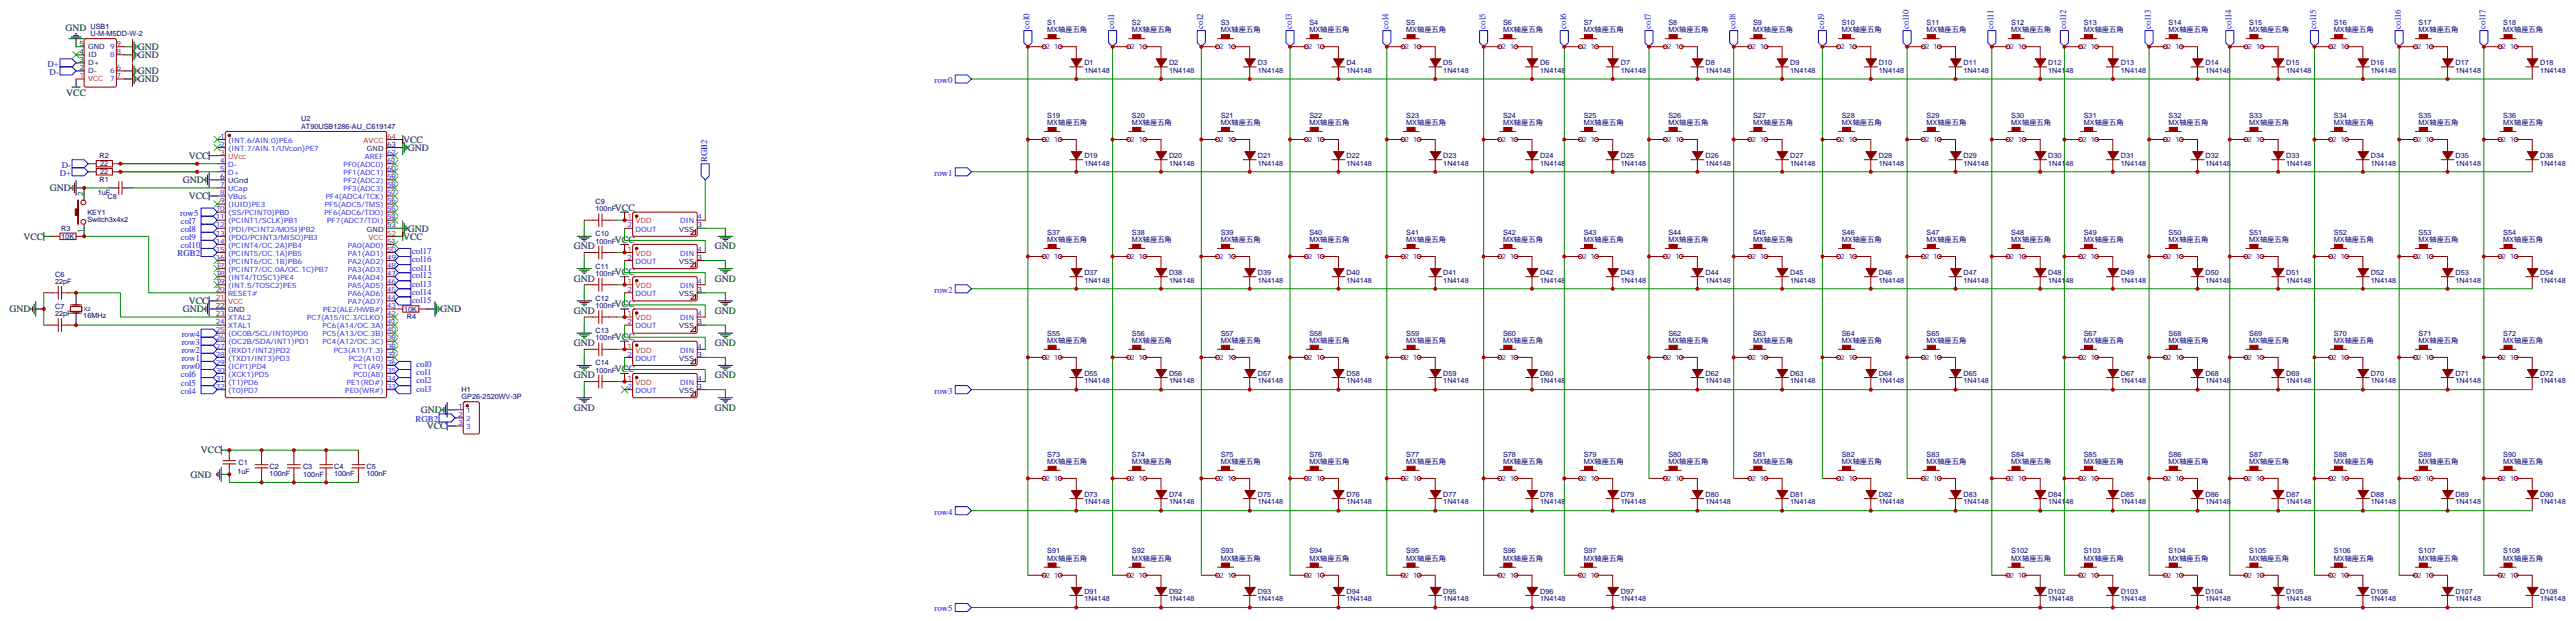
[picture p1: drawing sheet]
<svg xmlns="http://www.w3.org/2000/svg" width="1126mm" height="271mm" viewBox="0 0 1126 271" stroke-linecap="round" stroke-linejoin="round" font-family="sans-serif">
<defs><g id="words">
<g font-size="4.2">
<text x="28.7" y="13.7">GND</text>
<text x="60.3" y="21.8">GND</text>
<text x="60.3" y="25.4">GND</text>
<text x="60.3" y="35.9">GND</text>
<text x="60.3" y="32.4">GND</text>
<text x="29" y="41.9">VCC</text>
<text x="176.3" y="62.4">VCC</text>
<text x="178.4" y="66">GND</text>
<text x="82.6" y="69.5">VCC</text>
<text x="21.8" y="83.6">GND</text>
<text x="80" y="80.1">GND</text>
<text x="82.6" y="87.1">VCC</text>
<text x="268.9" y="92">VCC</text>
<text x="178.4" y="101.2">GND</text>
<text x="10.3" y="104.8">VCC</text>
<text x="176.3" y="104.8">VCC</text>
<text x="268.9" y="106.2">VCC</text>
<text x="250.9" y="109">GND</text>
<text x="312.7" y="109">GND</text>
<text x="250.9" y="123.1">GND</text>
<text x="268.9" y="120.3">VCC</text>
<text x="312.7" y="123.1">GND</text>
<text x="4.2" y="136.5">GND</text>
<text x="80" y="136.5">GND</text>
<text x="82.6" y="133">VCC</text>
<text x="192.5" y="136.5">GND</text>
<text x="250.9" y="137.2">GND</text>
<text x="268.9" y="134.4">VCC</text>
<text x="312.7" y="137.2">GND</text>
<text x="268.9" y="148.5">VCC</text>
<text x="250.9" y="151.3">GND</text>
<text x="312.7" y="151.3">GND</text>
<text x="250.9" y="165.4">GND</text>
<text x="268.9" y="162.6">VCC</text>
<text x="312.7" y="165.4">GND</text>
<text x="250.9" y="179.5">GND</text>
<text x="312.7" y="179.5">GND</text>
<text x="184.1" y="180.6">GND</text>
<text x="186.7" y="187.7">VCC</text>
<text x="87.9" y="198.2">VCC</text>
<text x="83.4" y="208.8">GND</text>
</g>
<g font-size="3.9" fill="#00f">
<text x="450.3" y="12.6" transform="rotate(-90 450.3 12.6)">col0</text>
<text x="487.3" y="12.6" transform="rotate(-90 487.3 12.6)">col1</text>
<text x="526.2" y="12.6" transform="rotate(-90 526.2 12.6)">col2</text>
<text x="565" y="12.6" transform="rotate(-90 565 12.6)">col3</text>
<text x="607.3" y="12.6" transform="rotate(-90 607.3 12.6)">col4</text>
<text x="649.6" y="12.6" transform="rotate(-90 649.6 12.6)">col5</text>
<text x="684.9" y="12.6" transform="rotate(-90 684.9 12.6)">col6</text>
<text x="721.9" y="12.6" transform="rotate(-90 721.9 12.6)">col7</text>
<text x="759" y="12.6" transform="rotate(-90 759 12.6)">col8</text>
<text x="797.8" y="12.6" transform="rotate(-90 797.8 12.6)">col9</text>
<text x="834.8" y="12.6" transform="rotate(-90 834.8 12.6)">col10</text>
<text x="871.9" y="12.6" transform="rotate(-90 871.9 12.6)">col11</text>
<text x="903.6" y="12.6" transform="rotate(-90 903.6 12.6)">col12</text>
<text x="940.7" y="12.6" transform="rotate(-90 940.7 12.6)">col13</text>
<text x="975.9" y="12.6" transform="rotate(-90 975.9 12.6)">col14</text>
<text x="1013" y="12.6" transform="rotate(-90 1013 12.6)">col15</text>
<text x="1050" y="12.6" transform="rotate(-90 1050 12.6)">col16</text>
<text x="1087.1" y="12.6" transform="rotate(-90 1087.1 12.6)">col17</text>
<text x="20.8" y="29.3">D+</text>
<text x="21.7" y="32.8">D-</text>
<text x="408.7" y="36.2">row0</text>
<text x="309.3" y="70.9" transform="rotate(-90 309.3 70.9)">RGB2</text>
<text x="26.1" y="76.9">D+</text>
<text x="27" y="73.3">D-</text>
<text x="408.7" y="76.8">row1</text>
<text x="78.8" y="94.5">row5</text>
<text x="79.1" y="101.5">col8</text>
<text x="79.1" y="98">col7</text>
<text x="79.1" y="105.1">col9</text>
<text x="77.7" y="112">RGB2</text>
<text x="79" y="108.6">col10</text>
<text x="180.2" y="111.2">col17</text>
<text x="180.2" y="114.7">col16</text>
<text x="180.3" y="118.3">col11</text>
<text x="180.2" y="125.3">col13</text>
<text x="180.2" y="121.8">col12</text>
<text x="180.2" y="128.8">col14</text>
<text x="408.7" y="128">row2</text>
<text x="180.2" y="132.3">col15</text>
<text x="79.5" y="147.4">row4</text>
<text x="79.5" y="151">row3</text>
<text x="79.5" y="154.5">row2</text>
<text x="79.5" y="158">row1</text>
<text x="79.5" y="161.5">row0</text>
<text x="182.1" y="160.6">col0</text>
<text x="79.1" y="165">col6</text>
<text x="182.1" y="164.1">col1</text>
<text x="182.1" y="167.6">col2</text>
<text x="79.1" y="172.1">col4</text>
<text x="79.1" y="168.6">col5</text>
<text x="182.1" y="171.2">col3</text>
<text x="408.7" y="172.1">row3</text>
<text x="181.7" y="184.3">RGB2</text>
<text x="408.7" y="225">row4</text>
<text x="408.7" y="267.3">row5</text>
</g>
<g font-size="3.2" fill="#000080">
<text x="458" y="10.9">S1</text>
<text x="495.1" y="10.9">S2</text>
<text x="533.9" y="10.9">S3</text>
<text x="572.7" y="10.9">S4</text>
<text x="615" y="10.9">S5</text>
<text x="657.3" y="10.9">S6</text>
<text x="692.6" y="10.9">S7</text>
<text x="729.7" y="10.9">S8</text>
<text x="766.7" y="10.9">S9</text>
<text x="805.5" y="10.9">S10</text>
<text x="842.6" y="10.9">S11</text>
<text x="879.6" y="10.9">S12</text>
<text x="911.3" y="10.9">S13</text>
<text x="948.4" y="10.9">S14</text>
<text x="983.7" y="10.9">S15</text>
<text x="1020.7" y="10.9">S16</text>
<text x="1057.8" y="10.9">S17</text>
<text x="1094.8" y="10.9">S18</text>
<text x="39.5" y="15.8">U-M-M5DD-W-2</text>
<text x="39.6" y="12.6">USB1</text>
<text x="458" y="14.1">MX轴座五角</text>
<text x="495.1" y="14.1">MX轴座五角</text>
<text x="533.9" y="14.1">MX轴座五角</text>
<text x="572.7" y="14.1">MX轴座五角</text>
<text x="615" y="14.1">MX轴座五角</text>
<text x="657.3" y="14.1">MX轴座五角</text>
<text x="692.6" y="14.1">MX轴座五角</text>
<text x="729.7" y="14.1">MX轴座五角</text>
<text x="766.7" y="14.1">MX轴座五角</text>
<text x="805.5" y="14.1">MX轴座五角</text>
<text x="842.5" y="14.1">MX轴座五角</text>
<text x="879.6" y="14.1">MX轴座五角</text>
<text x="911.3" y="14.1">MX轴座五角</text>
<text x="948.4" y="14.1">MX轴座五角</text>
<text x="983.7" y="14.1">MX轴座五角</text>
<text x="1020.7" y="14.1">MX轴座五角</text>
<text x="1057.7" y="14.1">MX轴座五角</text>
<text x="1094.8" y="14.1">MX轴座五角</text>
<text x="474.2" y="28.6">D1</text>
<text x="511.3" y="28.6">D2</text>
<text x="550.1" y="28.6">D3</text>
<text x="588.9" y="28.6">D4</text>
<text x="631.2" y="28.6">D5</text>
<text x="673.6" y="28.6">D6</text>
<text x="708.8" y="28.6">D7</text>
<text x="745.9" y="28.6">D8</text>
<text x="782.9" y="28.6">D9</text>
<text x="821.7" y="28.6">D10</text>
<text x="858.8" y="28.6">D11</text>
<text x="895.8" y="28.6">D12</text>
<text x="927.6" y="28.6">D13</text>
<text x="964.6" y="28.6">D14</text>
<text x="999.9" y="28.6">D15</text>
<text x="1036.9" y="28.6">D16</text>
<text x="1074" y="28.6">D17</text>
<text x="1111" y="28.6">D18</text>
<text x="474.2" y="31.8">1N4148</text>
<text x="511.3" y="31.8">1N4148</text>
<text x="550.1" y="31.8">1N4148</text>
<text x="588.9" y="31.8">1N4148</text>
<text x="631.2" y="31.8">1N4148</text>
<text x="673.6" y="31.8">1N4148</text>
<text x="708.8" y="31.8">1N4148</text>
<text x="745.9" y="31.8">1N4148</text>
<text x="782.9" y="31.8">1N4148</text>
<text x="821.7" y="31.8">1N4148</text>
<text x="858.8" y="31.8">1N4148</text>
<text x="895.8" y="31.8">1N4148</text>
<text x="927.6" y="31.8">1N4148</text>
<text x="964.6" y="31.8">1N4148</text>
<text x="999.9" y="31.8">1N4148</text>
<text x="1036.9" y="31.8">1N4148</text>
<text x="1074" y="31.8">1N4148</text>
<text x="1111" y="31.8">1N4148</text>
<text x="131.7" y="53.1">U2</text>
<text x="458" y="51.5">S19</text>
<text x="495.1" y="51.5">S20</text>
<text x="533.9" y="51.5">S21</text>
<text x="572.7" y="51.5">S22</text>
<text x="615" y="51.5">S23</text>
<text x="657.3" y="51.5">S24</text>
<text x="692.6" y="51.5">S25</text>
<text x="729.7" y="51.5">S26</text>
<text x="766.7" y="51.5">S27</text>
<text x="805.5" y="51.5">S28</text>
<text x="842.6" y="51.5">S29</text>
<text x="879.6" y="51.5">S30</text>
<text x="911.3" y="51.5">S31</text>
<text x="948.4" y="51.5">S32</text>
<text x="983.7" y="51.5">S33</text>
<text x="1020.7" y="51.5">S34</text>
<text x="1057.8" y="51.5">S35</text>
<text x="1094.8" y="51.5">S36</text>
<text x="131.7" y="56.3">AT90USB1286-AU_C619147</text>
<text x="458" y="54.6">MX轴座五角</text>
<text x="495.1" y="54.6">MX轴座五角</text>
<text x="533.9" y="54.6">MX轴座五角</text>
<text x="572.7" y="54.6">MX轴座五角</text>
<text x="615" y="54.6">MX轴座五角</text>
<text x="657.3" y="54.6">MX轴座五角</text>
<text x="692.6" y="54.6">MX轴座五角</text>
<text x="729.7" y="54.6">MX轴座五角</text>
<text x="766.7" y="54.6">MX轴座五角</text>
<text x="805.5" y="54.6">MX轴座五角</text>
<text x="842.5" y="54.6">MX轴座五角</text>
<text x="879.6" y="54.6">MX轴座五角</text>
<text x="911.3" y="54.6">MX轴座五角</text>
<text x="948.4" y="54.6">MX轴座五角</text>
<text x="983.7" y="54.6">MX轴座五角</text>
<text x="1020.7" y="54.6">MX轴座五角</text>
<text x="1057.7" y="54.6">MX轴座五角</text>
<text x="1094.8" y="54.6">MX轴座五角</text>
<text x="43.5" y="69.2">R2</text>
<text x="474.2" y="69.2">D19</text>
<text x="511.3" y="69.2">D20</text>
<text x="550.1" y="69.2">D21</text>
<text x="588.9" y="69.2">D22</text>
<text x="631.2" y="69.2">D23</text>
<text x="673.6" y="69.2">D24</text>
<text x="708.8" y="69.2">D25</text>
<text x="745.9" y="69.2">D26</text>
<text x="782.9" y="69.2">D27</text>
<text x="821.7" y="69.2">D28</text>
<text x="858.8" y="69.2">D29</text>
<text x="895.8" y="69.2">D30</text>
<text x="927.6" y="69.2">D31</text>
<text x="964.6" y="69.2">D32</text>
<text x="999.9" y="69.2">D33</text>
<text x="1036.9" y="69.2">D34</text>
<text x="1074" y="69.2">D35</text>
<text x="1111" y="69.2">D36</text>
<text x="43.8" y="76.2">22</text>
<text x="43.8" y="72.8">22</text>
<text x="474.2" y="72.4">1N4148</text>
<text x="511.3" y="72.4">1N4148</text>
<text x="550.1" y="72.4">1N4148</text>
<text x="588.9" y="72.4">1N4148</text>
<text x="631.2" y="72.4">1N4148</text>
<text x="673.6" y="72.4">1N4148</text>
<text x="708.8" y="72.4">1N4148</text>
<text x="745.9" y="72.4">1N4148</text>
<text x="782.9" y="72.4">1N4148</text>
<text x="821.7" y="72.4">1N4148</text>
<text x="858.8" y="72.4">1N4148</text>
<text x="895.8" y="72.4">1N4148</text>
<text x="927.6" y="72.4">1N4148</text>
<text x="964.6" y="72.4">1N4148</text>
<text x="999.9" y="72.4">1N4148</text>
<text x="1036.9" y="72.4">1N4148</text>
<text x="1074" y="72.4">1N4148</text>
<text x="1111" y="72.4">1N4148</text>
<text x="43.5" y="79.7">R1</text>
<text x="42.8" y="85.1">1uF</text>
<text x="47" y="86.9">C8</text>
<text x="260.5" y="89.2">C9</text>
<text x="38.2" y="93.9">KEY1</text>
<text x="260.5" y="92.4">100nF</text>
<text x="26.7" y="100.9">R3</text>
<text x="38.2" y="97.1">Switch3x4x2</text>
<text x="26.8" y="104.5">10K</text>
<text x="260.5" y="106.5">100nF</text>
<text x="260.5" y="103.3">C10</text>
<text x="458" y="105.8">MX轴座五角</text>
<text x="458" y="102.6">S37</text>
<text x="495.1" y="105.8">MX轴座五角</text>
<text x="495.1" y="102.6">S38</text>
<text x="533.9" y="105.8">MX轴座五角</text>
<text x="533.9" y="102.6">S39</text>
<text x="572.7" y="105.8">MX轴座五角</text>
<text x="572.7" y="102.6">S40</text>
<text x="615" y="105.8">MX轴座五角</text>
<text x="615" y="102.6">S41</text>
<text x="657.3" y="105.8">MX轴座五角</text>
<text x="657.3" y="102.6">S42</text>
<text x="692.6" y="105.8">MX轴座五角</text>
<text x="692.6" y="102.6">S43</text>
<text x="729.7" y="105.8">MX轴座五角</text>
<text x="729.7" y="102.6">S44</text>
<text x="766.7" y="105.8">MX轴座五角</text>
<text x="766.7" y="102.6">S45</text>
<text x="805.5" y="105.8">MX轴座五角</text>
<text x="805.5" y="102.6">S46</text>
<text x="842.5" y="105.8">MX轴座五角</text>
<text x="842.6" y="102.6">S47</text>
<text x="879.6" y="105.8">MX轴座五角</text>
<text x="879.6" y="102.6">S48</text>
<text x="911.3" y="105.8">MX轴座五角</text>
<text x="911.3" y="102.6">S49</text>
<text x="948.4" y="105.8">MX轴座五角</text>
<text x="948.4" y="102.6">S50</text>
<text x="983.7" y="105.8">MX轴座五角</text>
<text x="983.7" y="102.6">S51</text>
<text x="1020.7" y="105.8">MX轴座五角</text>
<text x="1020.7" y="102.6">S52</text>
<text x="1057.7" y="105.8">MX轴座五角</text>
<text x="1057.8" y="102.6">S53</text>
<text x="1094.8" y="105.8">MX轴座五角</text>
<text x="1094.8" y="102.6">S54</text>
<text x="260.5" y="117.5">C11</text>
<text x="24.1" y="121">C6</text>
<text x="24.1" y="124.1">22pF</text>
<text x="260.5" y="120.6">100nF</text>
<text x="474.2" y="123.5">1N4148</text>
<text x="474.2" y="120.3">D37</text>
<text x="511.3" y="123.5">1N4148</text>
<text x="511.3" y="120.3">D38</text>
<text x="550.1" y="123.5">1N4148</text>
<text x="550.1" y="120.3">D39</text>
<text x="588.9" y="123.5">1N4148</text>
<text x="588.9" y="120.3">D40</text>
<text x="631.2" y="123.5">1N4148</text>
<text x="631.2" y="120.3">D41</text>
<text x="673.6" y="123.5">1N4148</text>
<text x="673.6" y="120.3">D42</text>
<text x="708.8" y="123.5">1N4148</text>
<text x="708.8" y="120.3">D43</text>
<text x="745.9" y="123.5">1N4148</text>
<text x="745.9" y="120.3">D44</text>
<text x="782.9" y="123.5">1N4148</text>
<text x="782.9" y="120.3">D45</text>
<text x="821.7" y="123.5">1N4148</text>
<text x="821.7" y="120.3">D46</text>
<text x="858.8" y="123.5">1N4148</text>
<text x="858.8" y="120.3">D47</text>
<text x="895.8" y="123.5">1N4148</text>
<text x="895.8" y="120.3">D48</text>
<text x="927.6" y="123.5">1N4148</text>
<text x="927.6" y="120.3">D49</text>
<text x="964.6" y="123.5">1N4148</text>
<text x="964.6" y="120.3">D50</text>
<text x="999.9" y="123.5">1N4148</text>
<text x="999.9" y="120.3">D51</text>
<text x="1036.9" y="123.5">1N4148</text>
<text x="1036.9" y="120.3">D52</text>
<text x="1074" y="123.5">1N4148</text>
<text x="1074" y="120.3">D53</text>
<text x="1111" y="123.5">1N4148</text>
<text x="1111" y="120.3">D54</text>
<text x="260.5" y="131.6">C12</text>
<text x="24.1" y="135.1">C7</text>
<text x="176.7" y="136.2">10K</text>
<text x="260.5" y="134.7">100nF</text>
<text x="24.1" y="138.3">22pF</text>
<text x="36.4" y="139">16MHz</text>
<text x="177.9" y="139.4">R4</text>
<text x="260.5" y="148.8">100nF</text>
<text x="260.5" y="145.7">C13</text>
<text x="458" y="149.9">MX轴座五角</text>
<text x="458" y="146.7">S55</text>
<text x="495.1" y="149.9">MX轴座五角</text>
<text x="495.1" y="146.7">S56</text>
<text x="533.9" y="149.9">MX轴座五角</text>
<text x="533.9" y="146.7">S57</text>
<text x="572.7" y="149.9">MX轴座五角</text>
<text x="572.7" y="146.7">S58</text>
<text x="615" y="149.9">MX轴座五角</text>
<text x="615" y="146.7">S59</text>
<text x="657.3" y="149.9">MX轴座五角</text>
<text x="657.3" y="146.7">S60</text>
<text x="729.7" y="149.9">MX轴座五角</text>
<text x="729.7" y="146.7">S62</text>
<text x="766.7" y="149.9">MX轴座五角</text>
<text x="766.7" y="146.7">S63</text>
<text x="805.5" y="149.9">MX轴座五角</text>
<text x="805.5" y="146.7">S64</text>
<text x="842.5" y="149.9">MX轴座五角</text>
<text x="842.6" y="146.7">S65</text>
<text x="911.3" y="149.9">MX轴座五角</text>
<text x="911.3" y="146.7">S67</text>
<text x="948.4" y="149.9">MX轴座五角</text>
<text x="948.4" y="146.7">S68</text>
<text x="983.7" y="149.9">MX轴座五角</text>
<text x="983.7" y="146.7">S69</text>
<text x="1020.7" y="149.9">MX轴座五角</text>
<text x="1020.7" y="146.7">S70</text>
<text x="1057.7" y="149.9">MX轴座五角</text>
<text x="1057.8" y="146.7">S71</text>
<text x="1094.8" y="149.9">MX轴座五角</text>
<text x="1094.8" y="146.7">S72</text>
<text x="260.5" y="159.8">C14</text>
<text x="260.5" y="162.9">100nF</text>
<text x="474.2" y="167.6">1N4148</text>
<text x="474.2" y="164.4">D55</text>
<text x="511.3" y="167.6">1N4148</text>
<text x="511.3" y="164.4">D56</text>
<text x="550.1" y="167.6">1N4148</text>
<text x="550.1" y="164.4">D57</text>
<text x="588.9" y="167.6">1N4148</text>
<text x="588.9" y="164.4">D58</text>
<text x="631.2" y="167.6">1N4148</text>
<text x="631.2" y="164.4">D59</text>
<text x="673.6" y="167.6">1N4148</text>
<text x="673.6" y="164.4">D60</text>
<text x="745.9" y="167.6">1N4148</text>
<text x="745.9" y="164.4">D62</text>
<text x="782.9" y="167.6">1N4148</text>
<text x="782.9" y="164.4">D63</text>
<text x="821.7" y="167.6">1N4148</text>
<text x="821.7" y="164.4">D64</text>
<text x="858.8" y="167.6">1N4148</text>
<text x="858.8" y="164.4">D65</text>
<text x="927.6" y="167.6">1N4148</text>
<text x="927.6" y="164.4">D67</text>
<text x="964.6" y="167.6">1N4148</text>
<text x="964.6" y="164.4">D68</text>
<text x="999.9" y="167.6">1N4148</text>
<text x="999.9" y="164.4">D69</text>
<text x="1036.9" y="167.6">1N4148</text>
<text x="1036.9" y="164.4">D70</text>
<text x="1074" y="167.6">1N4148</text>
<text x="1074" y="164.4">D71</text>
<text x="1111" y="167.6">1N4148</text>
<text x="1111" y="164.4">D72</text>
<text x="201.9" y="171.4">H1</text>
<text x="201.9" y="174.5">GP26-2520WV-3P</text>
<text x="104.3" y="203.2">C1</text>
<text x="458" y="202.8">MX轴座五角</text>
<text x="458" y="199.6">S73</text>
<text x="495.1" y="202.8">MX轴座五角</text>
<text x="495.1" y="199.6">S74</text>
<text x="533.9" y="202.8">MX轴座五角</text>
<text x="533.9" y="199.6">S75</text>
<text x="572.7" y="202.8">MX轴座五角</text>
<text x="572.7" y="199.6">S76</text>
<text x="615" y="202.8">MX轴座五角</text>
<text x="615" y="199.6">S77</text>
<text x="657.3" y="202.8">MX轴座五角</text>
<text x="657.3" y="199.6">S78</text>
<text x="692.6" y="202.8">MX轴座五角</text>
<text x="692.6" y="199.6">S79</text>
<text x="729.7" y="202.8">MX轴座五角</text>
<text x="729.7" y="199.6">S80</text>
<text x="766.7" y="202.8">MX轴座五角</text>
<text x="766.7" y="199.6">S81</text>
<text x="805.5" y="202.8">MX轴座五角</text>
<text x="805.5" y="199.6">S82</text>
<text x="842.5" y="202.8">MX轴座五角</text>
<text x="842.6" y="199.6">S83</text>
<text x="879.6" y="202.8">MX轴座五角</text>
<text x="879.6" y="199.6">S84</text>
<text x="911.3" y="202.8">MX轴座五角</text>
<text x="911.3" y="199.6">S85</text>
<text x="948.4" y="202.8">MX轴座五角</text>
<text x="948.4" y="199.6">S86</text>
<text x="983.7" y="202.8">MX轴座五角</text>
<text x="983.7" y="199.6">S87</text>
<text x="1020.7" y="202.8">MX轴座五角</text>
<text x="1020.7" y="199.6">S88</text>
<text x="1057.7" y="202.8">MX轴座五角</text>
<text x="1057.8" y="199.6">S89</text>
<text x="1094.8" y="202.8">MX轴座五角</text>
<text x="1094.8" y="199.6">S90</text>
<text x="103.8" y="207.4">1uF</text>
<text x="117.9" y="208.2">100nF</text>
<text x="117.9" y="205">C2</text>
<text x="132.6" y="205">C3</text>
<text x="132.6" y="208.5">100nF</text>
<text x="146.1" y="208.2">100nF</text>
<text x="146.2" y="205">C4</text>
<text x="160.3" y="208.2">100nF</text>
<text x="160.3" y="205">C5</text>
<text x="474.2" y="220.5">1N4148</text>
<text x="474.2" y="217.3">D73</text>
<text x="511.3" y="220.5">1N4148</text>
<text x="511.3" y="217.3">D74</text>
<text x="550.1" y="220.5">1N4148</text>
<text x="550.1" y="217.3">D75</text>
<text x="588.9" y="220.5">1N4148</text>
<text x="588.9" y="217.3">D76</text>
<text x="631.2" y="220.5">1N4148</text>
<text x="631.2" y="217.3">D77</text>
<text x="673.6" y="220.5">1N4148</text>
<text x="673.6" y="217.3">D78</text>
<text x="708.8" y="220.5">1N4148</text>
<text x="708.8" y="217.3">D79</text>
<text x="745.9" y="220.5">1N4148</text>
<text x="745.9" y="217.3">D80</text>
<text x="782.9" y="220.5">1N4148</text>
<text x="782.9" y="217.3">D81</text>
<text x="821.7" y="220.5">1N4148</text>
<text x="821.7" y="217.3">D82</text>
<text x="858.8" y="220.5">1N4148</text>
<text x="858.8" y="217.3">D83</text>
<text x="895.8" y="220.5">1N4148</text>
<text x="895.8" y="217.3">D84</text>
<text x="927.6" y="220.5">1N4148</text>
<text x="927.6" y="217.3">D85</text>
<text x="964.6" y="220.5">1N4148</text>
<text x="964.6" y="217.3">D86</text>
<text x="999.9" y="220.5">1N4148</text>
<text x="999.9" y="217.3">D87</text>
<text x="1036.9" y="220.5">1N4148</text>
<text x="1036.9" y="217.3">D88</text>
<text x="1074" y="220.5">1N4148</text>
<text x="1074" y="217.3">D89</text>
<text x="1111" y="220.5">1N4148</text>
<text x="1111" y="217.3">D90</text>
<text x="458" y="245.1">MX轴座五角</text>
<text x="458" y="242">S91</text>
<text x="495.1" y="245.1">MX轴座五角</text>
<text x="495.1" y="242">S92</text>
<text x="533.9" y="245.1">MX轴座五角</text>
<text x="533.9" y="242">S93</text>
<text x="572.7" y="245.1">MX轴座五角</text>
<text x="572.7" y="242">S94</text>
<text x="615" y="245.1">MX轴座五角</text>
<text x="615" y="242">S95</text>
<text x="657.3" y="245.1">MX轴座五角</text>
<text x="657.3" y="242">S96</text>
<text x="692.6" y="245.1">MX轴座五角</text>
<text x="692.6" y="242">S97</text>
<text x="879.6" y="245.1">MX轴座五角</text>
<text x="879.6" y="242">S102</text>
<text x="911.3" y="245.1">MX轴座五角</text>
<text x="911.3" y="242">S103</text>
<text x="948.4" y="245.1">MX轴座五角</text>
<text x="948.4" y="242">S104</text>
<text x="983.7" y="245.1">MX轴座五角</text>
<text x="983.7" y="242">S105</text>
<text x="1020.7" y="245.1">MX轴座五角</text>
<text x="1020.7" y="242">S106</text>
<text x="1057.7" y="245.1">MX轴座五角</text>
<text x="1057.8" y="242">S107</text>
<text x="1094.8" y="245.1">MX轴座五角</text>
<text x="1094.8" y="242">S108</text>
<text x="474.2" y="262.9">1N4148</text>
<text x="474.2" y="259.7">D91</text>
<text x="511.3" y="262.9">1N4148</text>
<text x="511.3" y="259.7">D92</text>
<text x="550.1" y="262.9">1N4148</text>
<text x="550.1" y="259.7">D93</text>
<text x="588.9" y="262.9">1N4148</text>
<text x="588.9" y="259.7">D94</text>
<text x="631.2" y="262.9">1N4148</text>
<text x="631.2" y="259.7">D95</text>
<text x="673.6" y="262.9">1N4148</text>
<text x="673.6" y="259.7">D96</text>
<text x="708.8" y="262.9">1N4148</text>
<text x="708.8" y="259.7">D97</text>
<text x="895.8" y="262.9">1N4148</text>
<text x="895.8" y="259.7">D102</text>
<text x="927.6" y="262.9">1N4148</text>
<text x="927.6" y="259.7">D103</text>
<text x="964.6" y="262.9">1N4148</text>
<text x="964.6" y="259.7">D104</text>
<text x="999.9" y="262.9">1N4148</text>
<text x="999.9" y="259.7">D105</text>
<text x="1036.9" y="262.9">1N4148</text>
<text x="1036.9" y="259.7">D106</text>
<text x="1074" y="262.9">1N4148</text>
<text x="1074" y="259.7">D107</text>
<text x="1111" y="262.9">1N4148</text>
<text x="1111" y="259.7">D108</text>
</g>
<g font-size="3.2">
<text x="34.8" y="23.6">4</text>
<text x="34.8" y="20.1">5</text>
<text x="38.6" y="21.5">GND</text>
<text x="34.8" y="27.1">3</text>
<text x="38.6" y="28.5">D+</text>
<text x="38.6" y="25">ID</text>
<text x="34.8" y="30.7">2</text>
<text x="38.6" y="32.1">D-</text>
<text x="160.5" y="65.9">GND</text>
<text x="169.3" y="64.2">63</text>
<text x="96.3" y="78.3">6</text>
<text x="99.8" y="80">UGnd</text>
<text x="36.4" y="85.7" transform="rotate(-90 36.4 85.7)">2</text>
<text x="36.4" y="101.8" transform="rotate(-90 36.4 101.8)">1</text>
<text x="160.5" y="101.2">GND</text>
<text x="169.3" y="99.4">53</text>
<text x="297.1" y="101.2">VSS</text>
<text x="305.1" y="99.4">3</text>
<text x="305.1" y="113.6">3</text>
<text x="297.1" y="115.3">VSS</text>
<text x="297.1" y="129.4">VSS</text>
<text x="305.1" y="127.7">3</text>
<text x="94.3" y="134.7">22</text>
<text x="99.8" y="136.5">GND</text>
<text x="297.1" y="143.5">VSS</text>
<text x="305.1" y="141.8">3</text>
<text x="305.1" y="155.9">3</text>
<text x="297.1" y="157.7">VSS</text>
<text x="297.1" y="171.8">VSS</text>
<text x="305.1" y="170">3</text>
</g>
<g font-size="3.2" fill="#00f">
<text x="48.2" y="21.5">9</text>
<text x="50.9" y="23.6">8</text>
<text x="50.9" y="20.1">9</text>
<text x="457.3" y="21.5">2</text>
<text x="460.9" y="21.5">1</text>
<text x="494.3" y="21.5">2</text>
<text x="498" y="21.5">1</text>
<text x="533.2" y="21.5">2</text>
<text x="536.8" y="21.5">1</text>
<text x="572" y="21.5">2</text>
<text x="575.6" y="21.5">1</text>
<text x="614.3" y="21.5">2</text>
<text x="617.9" y="21.5">1</text>
<text x="656.6" y="21.5">2</text>
<text x="660.3" y="21.5">1</text>
<text x="691.9" y="21.5">2</text>
<text x="695.5" y="21.5">1</text>
<text x="728.9" y="21.5">2</text>
<text x="732.6" y="21.5">1</text>
<text x="766" y="21.5">2</text>
<text x="769.6" y="21.5">1</text>
<text x="804.8" y="21.5">2</text>
<text x="808.4" y="21.5">1</text>
<text x="841.8" y="21.5">2</text>
<text x="845.5" y="21.5">1</text>
<text x="878.9" y="21.5">2</text>
<text x="882.5" y="21.5">1</text>
<text x="910.6" y="21.5">2</text>
<text x="914.3" y="21.5">1</text>
<text x="947.7" y="21.5">2</text>
<text x="951.3" y="21.5">1</text>
<text x="982.9" y="21.5">2</text>
<text x="986.6" y="21.5">1</text>
<text x="1020" y="21.5">2</text>
<text x="1023.6" y="21.5">1</text>
<text x="1057" y="21.5">2</text>
<text x="1060.7" y="21.5">1</text>
<text x="1094.1" y="21.5">2</text>
<text x="1097.7" y="21.5">1</text>
<text x="48.2" y="25">8</text>
<text x="48.2" y="35.6">7</text>
<text x="48.2" y="32.1">6</text>
<text x="50.9" y="34.2">7</text>
<text x="50.9" y="30.7">6</text>
<text x="96.3" y="60.6">1</text>
<text x="96.3" y="64.2">2</text>
<text x="99.8" y="62.4">(INT.6/AIN.0)PE6</text>
<text x="99.8" y="65.9">(INT.7/AIN.1/UVcon)PE7</text>
<text x="457.3" y="62.1">2</text>
<text x="460.9" y="62.1">1</text>
<text x="494.3" y="62.1">2</text>
<text x="498" y="62.1">1</text>
<text x="533.2" y="62.1">2</text>
<text x="536.8" y="62.1">1</text>
<text x="572" y="62.1">2</text>
<text x="575.6" y="62.1">1</text>
<text x="614.3" y="62.1">2</text>
<text x="617.9" y="62.1">1</text>
<text x="656.6" y="62.1">2</text>
<text x="660.3" y="62.1">1</text>
<text x="691.9" y="62.1">2</text>
<text x="695.5" y="62.1">1</text>
<text x="728.9" y="62.1">2</text>
<text x="732.6" y="62.1">1</text>
<text x="766" y="62.1">2</text>
<text x="769.6" y="62.1">1</text>
<text x="804.8" y="62.1">2</text>
<text x="808.4" y="62.1">1</text>
<text x="841.8" y="62.1">2</text>
<text x="845.5" y="62.1">1</text>
<text x="878.9" y="62.1">2</text>
<text x="882.5" y="62.1">1</text>
<text x="910.6" y="62.1">2</text>
<text x="914.3" y="62.1">1</text>
<text x="947.7" y="62.1">2</text>
<text x="951.3" y="62.1">1</text>
<text x="982.9" y="62.1">2</text>
<text x="986.6" y="62.1">1</text>
<text x="1020" y="62.1">2</text>
<text x="1023.6" y="62.1">1</text>
<text x="1057" y="62.1">2</text>
<text x="1060.7" y="62.1">1</text>
<text x="1094.1" y="62.1">2</text>
<text x="1097.7" y="62.1">1</text>
<text x="96.3" y="71.2">4</text>
<text x="159.6" y="69.5">AREF</text>
<text x="169.3" y="71.2">61</text>
<text x="169.3" y="67.7">62</text>
<text x="96.3" y="74.8">5</text>
<text x="99.8" y="73">D-</text>
<text x="99.8" y="76.5">D+</text>
<text x="150.3" y="76.5">PF1(ADC1)</text>
<text x="150.3" y="73">PF0(ADC0)</text>
<text x="169.3" y="74.8">60</text>
<text x="96.3" y="81.8">7</text>
<text x="99.8" y="83.6">UCap</text>
<text x="150.3" y="83.6">PF3(ADC3)</text>
<text x="150.3" y="80">PF2(ADC2)</text>
<text x="169.3" y="81.8">58</text>
<text x="169.3" y="78.3">59</text>
<text x="96.3" y="85.3">8</text>
<text x="96.3" y="88.9">9</text>
<text x="99.8" y="87.1">VBus</text>
<text x="142.5" y="87.1">PF4(ADC4/TCK)</text>
<text x="169.3" y="88.9">56</text>
<text x="169.3" y="85.3">57</text>
<text x="94.3" y="92.4">10</text>
<text x="94.3" y="95.9">11</text>
<text x="99.8" y="90.6">(IUID)PE3</text>
<text x="99.8" y="94.2">(SS/PCINT0)PB0</text>
<text x="142" y="94.2">PF6(ADC6/TDO)</text>
<text x="142.1" y="90.6">PF5(ADC5/TMS)</text>
<text x="169.3" y="95.9">54</text>
<text x="169.3" y="92.4">55</text>
<text x="305.1" y="95.9">4</text>
<text x="94.3" y="99.4">12</text>
<text x="99.8" y="97.7">(PCINT1/SCLK)PB1</text>
<text x="99.8" y="101.2">(PDI/PCINT2/MOSI)PB2</text>
<text x="143.1" y="97.7">PF7(ADC7/TDI)</text>
<text x="274.5" y="99.4">2</text>
<text x="278" y="101.2">DOUT</text>
<text x="297.4" y="97.7">DIN</text>
<text x="94.3" y="103">13</text>
<text x="94.3" y="106.5">14</text>
<text x="99.8" y="104.7">(PDO/PCINT3/MISO)PB3</text>
<text x="169.3" y="106.5">51</text>
<text x="94.3" y="110">15</text>
<text x="94.3" y="113.6">16</text>
<text x="99.8" y="108.3">(PCINT4/OC.2A)PB4</text>
<text x="99.8" y="111.8">(PCINT5/OC.1A)PB5</text>
<text x="152.2" y="111.8">PA1(AD1)</text>
<text x="152.2" y="108.3">PA0(AD0)</text>
<text x="169.3" y="113.6">49</text>
<text x="169.3" y="110">50</text>
<text x="274.5" y="113.6">2</text>
<text x="297.4" y="111.8">DIN</text>
<text x="305.1" y="110">4</text>
<text x="457.3" y="113.2">2</text>
<text x="460.9" y="113.2">1</text>
<text x="494.3" y="113.2">2</text>
<text x="498" y="113.2">1</text>
<text x="533.2" y="113.2">2</text>
<text x="536.8" y="113.2">1</text>
<text x="572" y="113.2">2</text>
<text x="575.6" y="113.2">1</text>
<text x="614.3" y="113.2">2</text>
<text x="617.9" y="113.2">1</text>
<text x="656.6" y="113.2">2</text>
<text x="660.3" y="113.2">1</text>
<text x="691.9" y="113.2">2</text>
<text x="695.5" y="113.2">1</text>
<text x="728.9" y="113.2">2</text>
<text x="732.6" y="113.2">1</text>
<text x="766" y="113.2">2</text>
<text x="769.6" y="113.2">1</text>
<text x="804.8" y="113.2">2</text>
<text x="808.4" y="113.2">1</text>
<text x="841.8" y="113.2">2</text>
<text x="845.5" y="113.2">1</text>
<text x="878.9" y="113.2">2</text>
<text x="882.5" y="113.2">1</text>
<text x="910.6" y="113.2">2</text>
<text x="914.3" y="113.2">1</text>
<text x="947.7" y="113.2">2</text>
<text x="951.3" y="113.2">1</text>
<text x="982.9" y="113.2">2</text>
<text x="986.6" y="113.2">1</text>
<text x="1020" y="113.2">2</text>
<text x="1023.6" y="113.2">1</text>
<text x="1057" y="113.2">2</text>
<text x="1060.7" y="113.2">1</text>
<text x="1094.1" y="113.2">2</text>
<text x="1097.7" y="113.2">1</text>
<text x="94.3" y="117.1">17</text>
<text x="99.8" y="115.3">(PCINT6/OC.1B)PB6</text>
<text x="99.8" y="118.9">(PCINT7/OC.0A/OC.1C)PB7</text>
<text x="152.2" y="118.9">PA3(AD3)</text>
<text x="152.2" y="115.3">PA2(AD2)</text>
<text x="169.3" y="117.1">48</text>
<text x="278" y="115.3">DOUT</text>
<text x="94.3" y="120.6">18</text>
<text x="94.3" y="124.1">19</text>
<text x="99.8" y="122.4">(INT4/TOSC1)PE4</text>
<text x="99.8" y="125.9">(INT.5/TOSC2)PE5</text>
<text x="152.2" y="125.9">PA5(AD5)</text>
<text x="152.2" y="122.4">PA4(AD4)</text>
<text x="169.3" y="124.1">46</text>
<text x="169.3" y="120.6">47</text>
<text x="297.4" y="125.9">DIN</text>
<text x="305.1" y="124.1">4</text>
<text x="94.3" y="127.7">20</text>
<text x="99.8" y="129.4">RESET#</text>
<text x="152.2" y="129.4">PA6(AD6)</text>
<text x="169.3" y="131.2">44</text>
<text x="169.3" y="127.7">45</text>
<text x="274.5" y="127.7">2</text>
<text x="278" y="129.4">DOUT</text>
<text x="141.3" y="136.5">PE2(ALE/HWB#)</text>
<text x="152.2" y="133">PA7(AD7)</text>
<text x="169.3" y="134.7">43</text>
<text x="94.3" y="138.3">23</text>
<text x="94.3" y="141.8">24</text>
<text x="99.8" y="140">XTAL2</text>
<text x="99.8" y="143.5">XTAL1</text>
<text x="134.3" y="140">PC7(A15/IC.3/CLKO)</text>
<text x="141.1" y="143.5">PC6(A14/OC.3A)</text>
<text x="169.3" y="141.8">41</text>
<text x="169.3" y="138.3">42</text>
<text x="274.5" y="141.8">2</text>
<text x="278" y="143.5">DOUT</text>
<text x="297.4" y="140">DIN</text>
<text x="305.1" y="138.3">4</text>
<text x="94.3" y="145.3">25</text>
<text x="94.3" y="148.8">26</text>
<text x="99.8" y="147.1">(OC0B/SCL/INT0)PD0</text>
<text x="141.1" y="147.1">PC5(A13/OC.3B)</text>
<text x="169.3" y="148.8">39</text>
<text x="169.3" y="145.3">40</text>
<text x="94.3" y="152.4">27</text>
<text x="94.3" y="155.9">28</text>
<text x="99.8" y="150.6">(OC2B/SDA/INT1)PD1</text>
<text x="99.8" y="154.1">(RXD1/INT2)PD2</text>
<text x="141" y="150.6">PC4(A12/OC.3C)</text>
<text x="146" y="154.1">PC3(A11/T.3)</text>
<text x="169.3" y="155.9">37</text>
<text x="169.3" y="152.4">38</text>
<text x="274.5" y="155.9">2</text>
<text x="297.4" y="154.1">DIN</text>
<text x="305.1" y="152.4">4</text>
<text x="94.3" y="159.4">29</text>
<text x="99.8" y="157.7">(TXD1/INT3)PD3</text>
<text x="99.8" y="161.2">(ICP1)PD4</text>
<text x="152.6" y="157.7">PC2(A10)</text>
<text x="154.6" y="161.2">PC1(A9)</text>
<text x="169.3" y="159.4">36</text>
<text x="278" y="157.7">DOUT</text>
<text x="457.3" y="157.3">2</text>
<text x="460.9" y="157.3">1</text>
<text x="494.3" y="157.3">2</text>
<text x="498" y="157.3">1</text>
<text x="533.2" y="157.3">2</text>
<text x="536.8" y="157.3">1</text>
<text x="572" y="157.3">2</text>
<text x="575.6" y="157.3">1</text>
<text x="614.3" y="157.3">2</text>
<text x="617.9" y="157.3">1</text>
<text x="656.6" y="157.3">2</text>
<text x="660.3" y="157.3">1</text>
<text x="728.9" y="157.3">2</text>
<text x="732.6" y="157.3">1</text>
<text x="766" y="157.3">2</text>
<text x="769.6" y="157.3">1</text>
<text x="804.8" y="157.3">2</text>
<text x="808.4" y="157.3">1</text>
<text x="841.8" y="157.3">2</text>
<text x="845.5" y="157.3">1</text>
<text x="910.6" y="157.3">2</text>
<text x="914.3" y="157.3">1</text>
<text x="947.7" y="157.3">2</text>
<text x="951.3" y="157.3">1</text>
<text x="982.9" y="157.3">2</text>
<text x="986.6" y="157.3">1</text>
<text x="1020" y="157.3">2</text>
<text x="1023.6" y="157.3">1</text>
<text x="1057" y="157.3">2</text>
<text x="1060.7" y="157.3">1</text>
<text x="1094.1" y="157.3">2</text>
<text x="1097.7" y="157.3">1</text>
<text x="94.3" y="162.9">30</text>
<text x="94.3" y="166.5">31</text>
<text x="99.8" y="164.7">(XCK1)PD5</text>
<text x="154.6" y="164.7">PC0(A8)</text>
<text x="169.3" y="166.5">34</text>
<text x="169.3" y="162.9">35</text>
<text x="305.1" y="166.5">4</text>
<text x="94.3" y="170">32</text>
<text x="99.8" y="168.2">(T1)PD6</text>
<text x="99.8" y="171.8">(T0)PD7</text>
<text x="151" y="171.8">PE0(WR#)</text>
<text x="151.7" y="168.2">PE1(RD#)</text>
<text x="169.3" y="170">33</text>
<text x="274.5" y="170">2</text>
<text x="278" y="171.8">DOUT</text>
<text x="297.4" y="168.2">DIN</text>
<text x="200.4" y="178.8">1</text>
<text x="200.4" y="182.4">2</text>
<text x="200.4" y="185.9">3</text>
<text x="203.9" y="180.6">1</text>
<text x="203.9" y="184.1">2</text>
<text x="203.9" y="187.6">3</text>
<text x="457.3" y="210.2">2</text>
<text x="460.9" y="210.2">1</text>
<text x="494.3" y="210.2">2</text>
<text x="498" y="210.2">1</text>
<text x="533.2" y="210.2">2</text>
<text x="536.8" y="210.2">1</text>
<text x="572" y="210.2">2</text>
<text x="575.6" y="210.2">1</text>
<text x="614.3" y="210.2">2</text>
<text x="617.9" y="210.2">1</text>
<text x="656.6" y="210.2">2</text>
<text x="660.3" y="210.2">1</text>
<text x="691.9" y="210.2">2</text>
<text x="695.5" y="210.2">1</text>
<text x="728.9" y="210.2">2</text>
<text x="732.6" y="210.2">1</text>
<text x="766" y="210.2">2</text>
<text x="769.6" y="210.2">1</text>
<text x="804.8" y="210.2">2</text>
<text x="808.4" y="210.2">1</text>
<text x="841.8" y="210.2">2</text>
<text x="845.5" y="210.2">1</text>
<text x="878.9" y="210.2">2</text>
<text x="882.5" y="210.2">1</text>
<text x="910.6" y="210.2">2</text>
<text x="914.3" y="210.2">1</text>
<text x="947.7" y="210.2">2</text>
<text x="951.3" y="210.2">1</text>
<text x="982.9" y="210.2">2</text>
<text x="986.6" y="210.2">1</text>
<text x="1020" y="210.2">2</text>
<text x="1023.6" y="210.2">1</text>
<text x="1057" y="210.2">2</text>
<text x="1060.7" y="210.2">1</text>
<text x="1094.1" y="210.2">2</text>
<text x="1097.7" y="210.2">1</text>
<text x="457.3" y="252.6">2</text>
<text x="460.9" y="252.6">1</text>
<text x="494.3" y="252.6">2</text>
<text x="498" y="252.6">1</text>
<text x="533.2" y="252.6">2</text>
<text x="536.8" y="252.6">1</text>
<text x="572" y="252.6">2</text>
<text x="575.6" y="252.6">1</text>
<text x="614.3" y="252.6">2</text>
<text x="617.9" y="252.6">1</text>
<text x="656.6" y="252.6">2</text>
<text x="660.3" y="252.6">1</text>
<text x="691.9" y="252.6">2</text>
<text x="695.5" y="252.6">1</text>
<text x="878.9" y="252.6">2</text>
<text x="882.5" y="252.6">1</text>
<text x="910.6" y="252.6">2</text>
<text x="914.3" y="252.6">1</text>
<text x="947.7" y="252.6">2</text>
<text x="951.3" y="252.6">1</text>
<text x="982.9" y="252.6">2</text>
<text x="986.6" y="252.6">1</text>
<text x="1020" y="252.6">2</text>
<text x="1023.6" y="252.6">1</text>
<text x="1057" y="252.6">2</text>
<text x="1060.7" y="252.6">1</text>
<text x="1094.1" y="252.6">2</text>
<text x="1097.7" y="252.6">1</text>
</g>
<g font-size="3.2" fill="#f00">
<text x="34.8" y="34.2">1</text>
<text x="38.6" y="35.6">VCC</text>
<text x="159" y="62.4">AVCC</text>
<text x="169.3" y="60.6">64</text>
<text x="96.3" y="67.7">3</text>
<text x="99.8" y="69.5">UVcc</text>
<text x="274.5" y="95.9">1</text>
<text x="278" y="97.7">VDD</text>
<text x="161.2" y="104.7">VCC</text>
<text x="169.3" y="103">52</text>
<text x="274.5" y="110">1</text>
<text x="278" y="111.8">VDD</text>
<text x="274.5" y="124.1">1</text>
<text x="278" y="125.9">VDD</text>
<text x="94.3" y="131.2">21</text>
<text x="99.8" y="133">VCC</text>
<text x="274.5" y="138.3">1</text>
<text x="278" y="140">VDD</text>
<text x="274.5" y="152.4">1</text>
<text x="278" y="154.1">VDD</text>
<text x="274.5" y="166.5">1</text>
<text x="278" y="168.2">VDD</text>
</g>
<text font-size="2.5" fill="#000080" x="36.6" y="136">X2</text>
</g></defs>
<g fill="none" stroke="#000" stroke-width=".44">
<path d="M30.1 16.9h6.3M31.2 16.2h4.2M32.2 15.5h2.1M32.9 14.8h.7M33.3 16.9v3.5h3.5M58 17.3v9.8M58.7 18.3v7.8M59.4 19.4v2.1M31.5 38.1h3.5M33.3 34.5v3.6M33.3 31h3.5M33.3 24h3.5"/>
<path d="M33.3 27.5h3.5M54.4 34.5h3.6M54.4 31h3.6M54.4 24h3.6M54.4 20.4h3.6M58 27.8v9.9M58.7 28.9v7.8M59.4 22.9v2.1M59.4 30v2.1M59.4 33.5v2.1M60.1 20.1v.7M60.1 23.6v.7"/>
<path d="M60.1 30.7v.7M60.1 34.2v.7M176.1 59.2v8.5M33.3 79v6.3M38.6 75.1h3.5M38.6 71.6h3.5M49.1 75.1h3.6M49.1 71.6h3.6M89.4 78.3v.7M90.1 77.6v2.1M90.8 76.5v4.3M91.5 78.6h7"/>
<path d="M91.5 66.3v3.5M91.5 75.5v6.3M91.5 68.1h3.5M169.1 64.5h7M172.6 61h3.5M176.8 62.4v4.2M177.6 63.5v2.1M178.3 64.2v.7M31.2 81.8v.7M31.9 81.1v2.1M32.6 80v4.3M33.3 82.2h3.5v4.9"/>
<path d="M36.8 98.4v4.9M47.4 82.2h3.5M54.4 82.2h3.6M91.5 83.9v3.6M91.5 85.7h3.5M169.1 99.8h7M176.1 96.6v8.5M176.8 97.7v4.2M177.6 98.7v2.2M178.3 99.4v.8M255.5 99.8v3.5M271.4 92.7h3.5"/>
<path d="M273.2 92.7v3.6M304.9 99.8h3.5M317.3 99.8v3.5M19.2 103.3h3.5M19.2 101.6v3.5M172.6 103.3h3.5M252.3 103.3h6.4M252.3 117.4h6.4M253.4 118.1h4.2M253.4 104h4.2M254.5 118.9h2.1M254.5 104.7h2.1"/>
<path d="M255.2 119.6h.7M255.2 105.4h.7M255.5 113.9v3.5M271.4 106.9h3.5M273.2 106.9v3.5M304.9 113.9h3.5M314.1 103.3h6.3M314.1 117.4h6.3M315.1 118.1h4.3M315.1 104h4.3M316.2 118.9h2.1M316.2 104.7h2.1"/>
<path d="M316.9 119.6h.7M316.9 105.4h.7M317.3 113.9v3.5M13.5 134.7v.7M14.2 134v2.1M14.9 133v4.2M15.6 135.1h3.6M15.6 131.9v6.4M33.3 128v5.3M33.3 136.8v5.3M89.4 134.7v.7M90.1 134v2.1"/>
<path d="M90.8 133v4.2M91.5 135.1h7M91.5 129.8v8.5M91.5 131.6h3.5M186.7 135.1h3.6M190.3 131.9v6.4M191 133v4.2M191.7 134v2.1M192.4 134.7v.7M252.3 131.6h6.4M253.4 132.3h4.2M254.5 133h2.1"/>
<path d="M255.2 133.7h.7M255.5 128v3.6M271.4 135.1h3.5M271.4 121h3.5M273.2 121v3.5M273.2 135.1v3.5M304.9 128h3.5M314.1 131.6h6.3M315.1 132.3h4.3M316.2 133h2.1M316.9 133.7h.7M317.3 128v3.6"/>
<path d="M252.3 159.8h6.4M252.3 145.7h6.4M253.4 146.4h4.2M254.5 147.1h2.1M255.2 147.8h.7M255.5 142.1v3.6M255.5 156.2v3.6M271.4 149.2h3.5M273.2 149.2v3.5M304.9 156.2h3.5M304.9 142.1h3.5M314.1 159.8h6.3"/>
<path d="M314.1 145.7h6.3M315.1 146.4h4.3M316.2 147.1h2.1M316.9 147.8h.7M317.3 142.1v3.6M317.3 156.2v3.6M193.4 178.8v.7M194.1 178.1v2.1M194.8 177.1v4.2M195.5 179.2h3.6M195.5 176v6.4M252.3 173.9h6.4"/>
<path d="M253.4 174.6h4.2M253.4 160.5h4.2M254.5 175.3h2.1M254.5 161.2h2.1M255.2 176h.7M255.2 161.9h.7M255.5 170.4v3.5M271.4 163.3h3.5M273.2 163.3v3.5M304.9 170.4h3.5M314.1 173.9h6.3M315.1 174.6h4.3"/>
<path d="M315.1 160.5h4.3M316.2 175.3h2.1M316.2 161.2h2.1M316.9 176h.7M316.9 161.9h.7M317.3 170.4v3.5M96.8 195.1v3.5M96.8 196.8h3.5v3.5M195.5 184.5v3.5M195.5 186.2h3.6M94.7 207v.8M95.4 206.3v2.2"/>
<path d="M96.1 205.3v4.2M96.8 204.2v6.4M100.3 203.9v3.5h-3.5"/>
</g>
<g fill="none" stroke="#870000" stroke-width=".44">
<path d="M37 17.1l13.2-.2 .7 .4v20.1l-.5 .6-12.9 .1-.6-.5-.1-20zM50.9 20.4h3.5M50.9 34.5h3.5M50.9 31h3.5M50.9 24h3.5M449.5 20.4h7.1M463.7 20.4h7v5.3M467.9 29.2h5.6M470.7 29.2v5.3M486.6 20.4h7M500.7 20.4h7.1v5.3M504.9 29.2h5.7"/>
<path d="M507.8 29.2v5.3M525.4 20.4h7M539.5 20.4h7.1v5.3M543.7 29.2h5.7M546.6 29.2v5.3M564.2 20.4h7.1M578.3 20.4h7.1v5.3M582.5 29.2h5.7M585.4 29.2v5.3M606.5 20.4h7.1M620.6 20.4h7.1v5.3M624.9 29.2h5.6"/>
<path d="M627.7 29.2v5.3M648.9 20.4h7M663 20.4h7v5.3M667.2 29.2h5.7M670 29.2v5.3M684.1 20.4h7.1M698.3 20.4h7v5.3M702.5 29.2h5.6M705.3 29.2v5.3M721.2 20.4h7M735.3 20.4h7.1v5.3M739.5 29.2h5.7"/>
<path d="M742.4 29.2v5.3M758.2 20.4h7.1M772.3 20.4h7.1v5.3M776.6 29.2h5.6M779.4 29.2v5.3M797 20.4h7.1M811.1 20.4h7.1v5.3M815.4 29.2h5.6M818.2 29.2v5.3M834.1 20.4h7M848.2 20.4h7v5.3M852.4 29.2h5.7"/>
<path d="M855.2 29.2v5.3M871.1 20.4h7.1M885.2 20.4h7.1v5.3M889.5 29.2h5.6M892.3 29.2v5.3M902.9 20.4h7M917 20.4h7v5.3M921.2 29.2h5.7M924 29.2v5.3M939.9 20.4h7.1M954 20.4h7.1v5.3M958.3 29.2h5.6"/>
<path d="M961.1 29.2v5.3M975.2 20.4h7M989.3 20.4h7.1v5.3M993.5 29.2h5.7M996.4 29.2v5.3M1012.2 20.4h7.1M1026.3 20.4h7.1v5.3M1030.6 29.2h5.6M1033.4 29.2v5.3M1049.3 20.4h7M1063.4 20.4h7v5.3M1067.6 29.2h5.7"/>
<path d="M1070.4 29.2v5.3M1086.3 20.4h7.1M1100.4 20.4h7.1v5.3M1104.7 29.2h5.6M1107.5 29.2v5.3M98.8 57.7l69.6-.2 .6 .4 .1 115.3-.5 .6-69.4 .1-.6-.5-.1-115.2zM42.1 73.7h7v2.8h-7zM42.1 70.2h7v2.8h-7zM52 79.3v5.7M53.4 79.3v5.7M95 61h3.5M95 64.5h3.5"/>
<path d="M95 71.6h3.5M95 75.1h3.5M169.1 71.6h3.5M169.1 75.1h3.5M169.1 78.6h3.5M169.1 68.1h3.5M449.5 61h7.1M463.7 61h7v5.3M467.9 69.8h5.6M470.7 69.8v5.3M486.6 61h7M500.7 61h7.1v5.3"/>
<path d="M504.9 69.8h5.7M507.8 69.8v5.3M525.4 61h7M539.5 61h7.1v5.3M543.7 69.8h5.7M546.6 69.8v5.3M564.2 61h7.1M578.3 61h7.1v5.3M582.5 69.8h5.7M585.4 69.8v5.3M606.5 61h7.1M620.6 61h7.1v5.3"/>
<path d="M624.9 69.8h5.6M627.7 69.8v5.3M648.9 61h7M663 61h7v5.3M667.2 69.8h5.7M670 69.8v5.3M684.1 61h7.1M698.3 61h7v5.3M702.5 69.8h5.6M705.3 69.8v5.3M721.2 61h7M735.3 61h7.1v5.3"/>
<path d="M739.5 69.8h5.7M742.4 69.8v5.3M758.2 61h7.1M772.3 61h7.1v5.3M776.6 69.8h5.6M779.4 69.8v5.3M797 61h7.1M811.1 61h7.1v5.3M815.4 69.8h5.6M818.2 69.8v5.3M834.1 61h7M848.2 61h7v5.3"/>
<path d="M852.4 69.8h5.7M855.2 69.8v5.3M871.1 61h7.1M885.2 61h7.1v5.3M889.5 69.8h5.6M892.3 69.8v5.3M902.9 61h7M917 61h7v5.3M921.2 69.8h5.7M924 69.8v5.3M939.9 61h7.1M954 61h7.1v5.3"/>
<path d="M958.3 69.8h5.6M961.1 69.8v5.3M975.2 61h7M989.3 61h7.1v5.3M993.5 69.8h5.7M996.4 69.8v5.3M1012.2 61h7.1M1026.3 61h7.1v5.3M1030.6 69.8h5.6M1033.4 69.8v5.3M1049.3 61h7M1063.4 61h7v5.3"/>
<path d="M1067.6 69.8h5.7M1070.4 69.8v5.3M1086.3 61h7.1M1100.4 61h7.1v5.3M1104.7 69.8h5.6M1107.5 69.8v5.3M50.9 82.2h1.1M53.4 82.2h1M95 82.2h3.5M95 85.7h3.5M95 89.2h3.5M95 92.7h3.5"/>
<path d="M95 96.3h3.5M95 99.8h3.5M169.1 82.2h3.5M169.1 85.7h3.5M169.1 89.2h3.5M169.1 92.7h3.5M169.1 96.3h3.5M255.5 96.3h3.5M266.1 96.3h3.5M273.2 99.8h3.5M276.9 93l27.6-.2 .4 .7-.1 9.4-.6 .4h-27.1l-.4-.7v-9.1zM304.9 96.3h3.5"/>
<path d="M22.7 103.3h3.5M33.3 103.3h3.5M95 103.3h3.5M95 106.9h3.5M95 110.4h3.5M95 113.9h3.5M95 117.4h3.5M169.1 106.9h3.5M169.1 110.4h3.5M169.1 113.9h3.5M169.1 117.4h3.5M255.5 110.4h3.5"/>
<path d="M266.1 110.4h3.5M273.2 113.9h3.5M276.9 107.1l27.6-.2 .4 .7-.1 9.4-.6 .4h-27.1l-.4-.7v-9.1zM304.2 114.6v2.1h-2.1zM304.2 100.5v2.1h-2.1zM304.9 110.4h3.5M449.5 112.1h7.1M463.7 112.1h7v5.3M486.6 112.1h7M500.7 112.1h7.1v5.3M525.4 112.1h7M539.5 112.1h7.1v5.3"/>
<path d="M564.2 112.1h7.1M578.3 112.1h7.1v5.3M606.5 112.1h7.1M620.6 112.1h7.1v5.3M648.9 112.1h7M663 112.1h7v5.3M684.1 112.1h7.1M698.3 112.1h7v5.3M721.2 112.1h7M735.3 112.1h7.1v5.3M758.2 112.1h7.1M772.3 112.1h7.1v5.3"/>
<path d="M797 112.1h7.1M811.1 112.1h7.1v5.3M834.1 112.1h7M848.2 112.1h7v5.3M871.1 112.1h7.1M885.2 112.1h7.1v5.3M902.9 112.1h7M917 112.1h7v5.3M939.9 112.1h7.1M954 112.1h7.1v5.3M975.2 112.1h7M989.3 112.1h7.1v5.3"/>
<path d="M1012.2 112.1h7.1M1026.3 112.1h7.1v5.3M1049.3 112.1h7M1063.4 112.1h7v5.3M1086.3 112.1h7.1M1100.4 112.1h7.1v5.3M19.2 128h3.5M29.7 128h3.6M95 121h3.5M95 124.5h3.5M95 128h3.5M95 138.6h3.5"/>
<path d="M169.1 121h3.5M169.1 124.5h3.5M169.1 128h3.5M169.1 138.6h3.5M169.1 135.1h7M169.1 131.6h3.5M183.2 135.1h3.5M255.5 124.5h3.5M255.5 138.6h3.5M266.1 124.5h3.5M266.1 138.6h3.5M273.2 128h3.5"/>
<path d="M276.9 135.3l27.6-.2 .4 .7-.1 9.4-.6 .5-27.1-.1-.4-.6v-9.2zM276.9 121.2l27.6-.2 .4 .7-.1 9.4-.6 .5-27.1-.1-.4-.7v-9.1zM304.2 128.7v2.1h-2.1zM304.9 124.5h3.5M304.9 138.6h3.5M467.9 121h5.6M470.7 121v5.3M504.9 121h5.7M507.8 121v5.3M543.7 121h5.7M546.6 121v5.3M582.5 121h5.7"/>
<path d="M585.4 121v5.3M624.9 121h5.6M627.7 121v5.3M667.2 121h5.7M670 121v5.3M702.5 121h5.6M705.3 121v5.3M739.5 121h5.7M742.4 121v5.3M776.6 121h5.6M779.4 121v5.3M815.4 121h5.6"/>
<path d="M818.2 121v5.3M852.4 121h5.7M855.2 121v5.3M889.5 121h5.6M892.3 121v5.3M921.2 121h5.7M924 121v5.3M958.3 121h5.6M961.1 121v5.3M993.5 121h5.7M996.4 121v5.3M1030.6 121h5.6"/>
<path d="M1033.4 121v5.3M1067.6 121h5.7M1070.4 121v5.3M1104.7 121h5.6M1107.5 121v5.3M19.2 142.1h3.5M29.7 142.1h3.6M95 156.2h3.5M95 142.1h3.5M95 145.7h3.5M95 149.2h3.5M95 152.7h3.5"/>
<path d="M95 159.8h3.5M169.1 156.2h3.5M169.1 142.1h3.5M169.1 145.7h3.5M169.1 149.2h3.5M169.1 152.7h3.5M169.1 159.8h3.5M255.5 152.7h3.5M266.1 152.7h3.5M273.2 156.2h3.5M273.2 142.1h3.5M276.9 149.4l27.6-.2 .4 .7-.1 9.4-.6 .5-27.1-.1-.4-.6v-9.2z"/>
<path d="M304.2 157v2.1h-2.1zM304.2 142.8v2.2h-2.1zM304.9 152.7h3.5M449.5 156.2h7.1M463.7 156.2h7v5.3M486.6 156.2h7M500.7 156.2h7.1v5.3M525.4 156.2h7M539.5 156.2h7.1v5.3M564.2 156.2h7.1M578.3 156.2h7.1v5.3M606.5 156.2h7.1"/>
<path d="M620.6 156.2h7.1v5.3M648.9 156.2h7M663 156.2h7v5.3M721.2 156.2h7M735.3 156.2h7.1v5.3M758.2 156.2h7.1M772.3 156.2h7.1v5.3M797 156.2h7.1M811.1 156.2h7.1v5.3M834.1 156.2h7M848.2 156.2h7v5.3M902.9 156.2h7"/>
<path d="M917 156.2h7v5.3M939.9 156.2h7.1M954 156.2h7.1v5.3M975.2 156.2h7M989.3 156.2h7.1v5.3M1012.2 156.2h7.1M1026.3 156.2h7.1v5.3M1049.3 156.2h7M1063.4 156.2h7v5.3M1086.3 156.2h7.1M1100.4 156.2h7.1v5.3M95 163.3h3.5"/>
<path d="M95 166.8h3.5M95 170.4h3.5M169.1 163.3h3.5M169.1 166.8h3.5M169.1 170.4h3.5M199.1 179.2h3.5M202.8 175.9l6.2-.3 .6 .5 .1 13-.5 .6-5.9 .1-.6-.5-.1-12.9zM255.5 166.8h3.5M266.1 166.8h3.5M273.2 170.4h3.5M276.9 163.5l27.6-.1 .4 .6-.1 9.5-.6 .4-27.1-.1-.4-.6v-9.2zM304.2 171.1v2.1h-2.1z"/>
<path d="M304.9 166.8h3.5M467.9 165.1h5.6M470.7 165.1v5.3M504.9 165.1h5.7M507.8 165.1v5.3M543.7 165.1h5.7M546.6 165.1v5.3M582.5 165.1h5.7M585.4 165.1v5.3M624.9 165.1h5.6M627.7 165.1v5.3M667.2 165.1h5.7"/>
<path d="M670 165.1v5.3M739.5 165.1h5.7M742.4 165.1v5.3M776.6 165.1h5.6M779.4 165.1v5.3M815.4 165.1h5.6M818.2 165.1v5.3M852.4 165.1h5.7M855.2 165.1v5.3M921.2 165.1h5.7M924 165.1v5.3M958.3 165.1h5.6"/>
<path d="M961.1 165.1v5.3M993.5 165.1h5.7M996.4 165.1v5.3M1030.6 165.1h5.6M1033.4 165.1v5.3M1067.6 165.1h5.7M1070.4 165.1v5.3M1104.7 165.1h5.6M1107.5 165.1v5.3M114.4 196.8v3.5M128.5 196.8v3.5M142.6 196.8v3.5"/>
<path d="M156.7 196.8v3.5M199.1 182.7h3.5M199.1 186.2h3.5M97.5 202.8h5.6M97.5 201.4h5.6M100.3 200.3v1.1M100.3 202.8v1.1M114.4 207.4v3.5M128.5 207.4v3.5M142.6 207.4v3.5M156.7 207.4v3.5M449.5 209.2h7.1"/>
<path d="M463.7 209.2h7v5.3M467.9 218h5.6M470.7 218v5.3M486.6 209.2h7M500.7 209.2h7.1v5.3M504.9 218h5.7M507.8 218v5.3M525.4 209.2h7M539.5 209.2h7.1v5.3M543.7 218h5.7M546.6 218v5.3M564.2 209.2h7.1"/>
<path d="M578.3 209.2h7.1v5.3M582.5 218h5.7M585.4 218v5.3M606.5 209.2h7.1M620.6 209.2h7.1v5.3M624.9 218h5.6M627.7 218v5.3M648.9 209.2h7M663 209.2h7v5.3M667.2 218h5.7M670 218v5.3M684.1 209.2h7.1"/>
<path d="M698.3 209.2h7v5.3M702.5 218h5.6M705.3 218v5.3M721.2 209.2h7M735.3 209.2h7.1v5.3M739.5 218h5.7M742.4 218v5.3M758.2 209.2h7.1M772.3 209.2h7.1v5.3M776.6 218h5.6M779.4 218v5.3M797 209.2h7.1"/>
<path d="M811.1 209.2h7.1v5.3M815.4 218h5.6M818.2 218v5.3M834.1 209.2h7M848.2 209.2h7v5.3M852.4 218h5.7M855.2 218v5.3M871.1 209.2h7.1M885.2 209.2h7.1v5.3M889.5 218h5.6M892.3 218v5.3M902.9 209.2h7"/>
<path d="M917 209.2h7v5.3M921.2 218h5.7M924 218v5.3M939.9 209.2h7.1M954 209.2h7.1v5.3M958.3 218h5.6M961.1 218v5.3M975.2 209.2h7M989.3 209.2h7.1v5.3M993.5 218h5.7M996.4 218v5.3M1012.2 209.2h7.1"/>
<path d="M1026.3 209.2h7.1v5.3M1030.6 218h5.6M1033.4 218v5.3M1049.3 209.2h7M1063.4 209.2h7v5.3M1067.6 218h5.7M1070.4 218v5.3M1086.3 209.2h7.1M1100.4 209.2h7.1v5.3M1104.7 218h5.6M1107.5 218v5.3M449.5 251.5h7.1"/>
<path d="M463.7 251.5h7v5.3M486.6 251.5h7M500.7 251.5h7.1v5.3M525.4 251.5h7M539.5 251.5h7.1v5.3M564.2 251.5h7.1M578.3 251.5h7.1v5.3M606.5 251.5h7.1M620.6 251.5h7.1v5.3M648.9 251.5h7M663 251.5h7v5.3M684.1 251.5h7.1"/>
<path d="M698.3 251.5h7v5.3M871.1 251.5h7.1M885.2 251.5h7.1v5.3M902.9 251.5h7M917 251.5h7v5.3M939.9 251.5h7.1M954 251.5h7.1v5.3M975.2 251.5h7M989.3 251.5h7.1v5.3M1012.2 251.5h7.1M1026.3 251.5h7.1v5.3M1049.3 251.5h7"/>
<path d="M1063.4 251.5h7v5.3M1086.3 251.5h7.1M1100.4 251.5h7.1v5.3M467.9 260.3h5.6M470.7 260.3v5.3M504.9 260.3h5.7M507.8 260.3v5.3M543.7 260.3h5.7M546.6 260.3v5.3M582.5 260.3h5.7M585.4 260.3v5.3M624.9 260.3h5.6"/>
<path d="M627.7 260.3v5.3M667.2 260.3h5.7M670 260.3v5.3M702.5 260.3h5.6M705.3 260.3v5.3M889.5 260.3h5.6M892.3 260.3v5.3M921.2 260.3h5.7M924 260.3v5.3M958.3 260.3h5.6M961.1 260.3v5.3M993.5 260.3h5.7"/>
<path d="M996.4 260.3v5.3M1030.6 260.3h5.6M1033.4 260.3v5.3M1067.6 260.3h5.7M1070.4 260.3v5.3M1104.7 260.3h5.6M1107.5 260.3v5.3"/>
<circle cx="36.4" cy="88.5" r="1.06"/>
<circle cx="36.4" cy="97" r="1.06"/>
</g>
<g fill="none" stroke="#a10000" stroke-width=".44">
<path d="M259 96.3h2.9M261.9 93.5v5.6M263.3 96.3h2.8M263.3 93.5v5.6M26.2 101.9h7.1v2.8h-7.1zM259 110.4h2.9M261.9 107.6v5.6M263.3 107.6v5.6M263.3 110.4h2.8M22.7 128h2.8M25.5 125.2v5.6M25.5 139.3v5.7"/>
<path d="M26.9 128h2.8M26.9 125.2v5.6M26.9 139.3v5.7M176.1 133.7h7.1v2.8h-7.1zM259 124.5h2.9M259 138.6h2.9M261.9 121.7v5.6M261.9 135.8v5.6M263.3 121.7v5.6M263.3 135.8v5.6M263.3 124.5h2.8M263.3 138.6h2.8"/>
<path d="M22.7 142.1h2.8M26.9 142.1h2.8M259 152.7h2.9M261.9 149.9v5.6M263.3 149.9v5.6M263.3 152.7h2.8M259 166.8h2.9M261.9 164v5.7M263.3 164v5.7M263.3 166.8h2.8M111.6 204.6h5.6M111.6 203.2h5.6"/>
<path d="M114.4 200.3v2.9M114.4 204.6v2.8M125.7 204.6h5.6M125.7 203.2h5.6M128.5 200.3v2.9M128.5 204.6v2.8M139.8 204.6h5.7M139.8 203.2h5.7M142.6 200.3v2.9M142.6 204.6v2.8M153.9 204.6h5.7M153.9 203.2h5.7"/>
<path d="M156.7 200.3v2.9M156.7 204.6v2.8"/>
</g>
<g fill="none" stroke="#008700" stroke-width=".44">
<path d="M424.9 34.5h682.6M449.5 20.4v231.1M486.6 20.4v231.1M525.4 20.4v231.1M564.2 20.4v231.1M606.5 20.4v231.1M648.9 20.4v231.1M684.1 20.4v231.1M721.2 20.4v188.8M758.2 20.4v188.8M797 20.4v188.8M834.1 20.4v188.8"/>
<path d="M871.1 20.4v231.1M902.9 20.4v231.1M939.9 20.4v231.1M975.2 20.4v231.1M1012.2 20.4v231.1M1049.3 20.4v231.1M1086.3 20.4v231.1M52.7 71.6h42.3M52.7 75.1h42.3M308.4 78.6v17.7M424.9 75.1h682.6M36.8 82.2h10.6"/>
<path d="M58 82.2h37M255.5 96.3v3.5M269.6 96.3h3.6M273.2 99.8v5.3h35.2v5.3M308.4 99.8h8.9M36.8 103.3h28.2v24.7h30M255.5 110.4v3.5M269.6 110.4h3.6M273.2 113.9v5.3h35.2v5.3M308.4 113.9h8.9M19.2 128v14.1M33.3 128h19.4v10.6h42.3"/>
<path d="M255.5 124.5v3.5M255.5 138.6v3.5M269.6 138.6h3.6M269.6 124.5h3.6M273.2 128v5.3h35.2v5.3M308.4 128h8.9M424.9 126.3h682.6M33.3 142.1h61.7M255.5 152.7v3.5M269.6 152.7h3.6M273.2 156.2v5.3h35.2v5.3M273.2 142.1v5.3h35.2v5.3"/>
<path d="M308.4 142.1h8.9M308.4 156.2h8.9M255.5 166.8v3.6M269.6 166.8h3.6M308.4 170.4h8.9M424.9 170.4h682.6M156.7 196.8h-56.4v1.8M100.3 207.4v3.5h56.4M424.9 223.3h682.6M424.9 265.6h682.6"/>
</g>
<g fill="#870000" stroke="#870000" stroke-width=".44">
<path d="M468.6 66.3h4.6l-2.5 3.5z"/>
<path d="M505.6 66.3h4.6l-2.4 3.5z"/>
<path d="M544.4 66.3h4.6l-2.4 3.5z"/>
<path d="M583.2 66.3h4.6l-2.4 3.5z"/>
<path d="M625.6 66.3h4.6l-2.5 3.5z"/>
<path d="M667.9 66.3h4.6l-2.5 3.5z"/>
<path d="M703.2 66.3h4.6l-2.5 3.5z"/>
<path d="M740.2 66.3h4.6l-2.4 3.5z"/>
<path d="M777.3 66.3h4.6l-2.5 3.5z"/>
<path d="M816.1 66.3h4.6l-2.5 3.5z"/>
<path d="M853.1 66.3h4.6l-2.5 3.5z"/>
<path d="M890.2 66.3h4.6l-2.5 3.5z"/>
<path d="M921.9 66.3h4.6l-2.5 3.5z"/>
<path d="M959 66.3h4.5l-2.4 3.5z"/>
<path d="M994.2 66.3h4.6l-2.4 3.5z"/>
<path d="M1031.3 66.3h4.6l-2.5 3.5z"/>
<path d="M1068.3 66.3h4.6l-2.5 3.5z"/>
<path d="M1105.4 66.3h4.5l-2.4 3.5z"/>
<path d="M468.6 117.4h4.6l-2.5 3.6z"/>
<path d="M505.6 117.4h4.6l-2.4 3.6z"/>
<path d="M544.4 117.4h4.6l-2.4 3.6z"/>
<path d="M583.2 117.4h4.6l-2.4 3.6z"/>
<path d="M625.6 117.4h4.6l-2.5 3.6z"/>
<path d="M667.9 117.4h4.6l-2.5 3.6z"/>
<path d="M703.2 117.4h4.6l-2.5 3.6z"/>
<path d="M740.2 117.4h4.6l-2.4 3.6z"/>
<path d="M777.3 117.4h4.6l-2.5 3.6z"/>
<path d="M816.1 117.4h4.6l-2.5 3.6z"/>
<path d="M853.1 117.4h4.6l-2.5 3.6z"/>
<path d="M890.2 117.4h4.6l-2.5 3.6z"/>
<path d="M921.9 117.4h4.6l-2.5 3.6z"/>
<path d="M959 117.4h4.5l-2.4 3.6z"/>
<path d="M994.2 117.4h4.6l-2.4 3.6z"/>
<path d="M1031.3 117.4h4.6l-2.5 3.6z"/>
<path d="M1068.3 117.4h4.6l-2.5 3.6z"/>
<path d="M1105.4 117.4h4.5l-2.4 3.6z"/>
<path d="M468.6 161.5h4.6l-2.5 3.6z"/>
<path d="M505.6 161.5h4.6l-2.4 3.6z"/>
<path d="M544.4 161.5h4.6l-2.4 3.6z"/>
<path d="M583.2 161.5h4.6l-2.4 3.6z"/>
<path d="M625.6 161.5h4.6l-2.5 3.6z"/>
<path d="M667.9 161.5h4.6l-2.5 3.6z"/>
<path d="M740.2 161.5h4.6l-2.4 3.6z"/>
<path d="M777.3 161.5h4.6l-2.5 3.6z"/>
<path d="M816.1 161.5h4.6l-2.5 3.6z"/>
<path d="M853.1 161.5h4.6l-2.5 3.6z"/>
<path d="M921.9 161.5h4.6l-2.5 3.6z"/>
<path d="M959 161.5h4.5l-2.4 3.6z"/>
<path d="M994.2 161.5h4.6l-2.4 3.6z"/>
<path d="M1031.3 161.5h4.6l-2.5 3.6z"/>
<path d="M1068.3 161.5h4.6l-2.5 3.6z"/>
<path d="M1105.4 161.5h4.5l-2.4 3.6z"/>
<path d="M468.6 214.5h4.6l-2.5 3.5z"/>
<path d="M505.6 214.5h4.6l-2.4 3.5z"/>
<path d="M544.4 214.5h4.6l-2.4 3.5z"/>
<path d="M583.2 214.5h4.6l-2.4 3.5z"/>
<path d="M625.6 214.5h4.6l-2.5 3.5z"/>
<path d="M667.9 214.5h4.6l-2.5 3.5z"/>
<path d="M703.2 214.5h4.6l-2.5 3.5z"/>
<path d="M740.2 214.5h4.6l-2.4 3.5z"/>
<path d="M777.3 214.5h4.6l-2.5 3.5z"/>
<path d="M816.1 214.5h4.6l-2.5 3.5z"/>
<path d="M853.1 214.5h4.6l-2.5 3.5z"/>
<path d="M890.2 214.5h4.6l-2.5 3.5z"/>
<path d="M921.9 214.5h4.6l-2.5 3.5z"/>
<path d="M959 214.5h4.5l-2.4 3.5z"/>
<path d="M994.2 214.5h4.6l-2.4 3.5z"/>
<path d="M1031.3 214.5h4.6l-2.5 3.5z"/>
<path d="M1068.3 214.5h4.6l-2.5 3.5z"/>
<path d="M1105.4 214.5h4.5l-2.4 3.5z"/>
<path d="M468.6 256.8h4.6l-2.5 3.5z"/>
<path d="M505.6 256.8h4.6l-2.4 3.5z"/>
<path d="M544.4 256.8h4.6l-2.4 3.5z"/>
<path d="M583.2 256.8h4.6l-2.4 3.5z"/>
<path d="M625.6 256.8h4.6l-2.5 3.5z"/>
<path d="M667.9 256.8h4.6l-2.5 3.5z"/>
<path d="M703.2 256.8h4.6l-2.5 3.5z"/>
<path d="M890.2 256.8h4.6l-2.5 3.5z"/>
<path d="M921.9 256.8h4.6l-2.5 3.5z"/>
<path d="M959 256.8h4.5l-2.4 3.5z"/>
<path d="M994.2 256.8h4.6l-2.4 3.5z"/>
<path d="M1031.3 256.8h4.6l-2.5 3.5z"/>
<path d="M1068.3 256.8h4.6l-2.5 3.5z"/>
<path d="M1105.4 256.8h4.5l-2.4 3.5z"/>
<path d="M468.6 25.7h4.6l-2.5 3.5z"/>
<path d="M505.6 25.7h4.6l-2.4 3.5z"/>
<path d="M544.4 25.7h4.6l-2.4 3.5z"/>
<path d="M583.2 25.7h4.6l-2.4 3.5z"/>
<path d="M625.6 25.7h4.6l-2.5 3.5z"/>
<path d="M667.9 25.7h4.6l-2.5 3.5z"/>
<path d="M703.2 25.7h4.6l-2.5 3.5z"/>
<path d="M740.2 25.7h4.6l-2.4 3.5z"/>
<path d="M777.3 25.7h4.6l-2.5 3.5z"/>
<path d="M816.1 25.7h4.6l-2.5 3.5z"/>
<path d="M853.1 25.7h4.6l-2.5 3.5z"/>
<path d="M890.2 25.7h4.6l-2.5 3.5z"/>
<path d="M921.9 25.7h4.6l-2.5 3.5z"/>
<path d="M959 25.7h4.5l-2.4 3.5z"/>
<path d="M994.2 25.7h4.6l-2.4 3.5z"/>
<path d="M1031.3 25.7h4.6l-2.5 3.5z"/>
<path d="M1068.3 25.7h4.6l-2.5 3.5z"/>
<path d="M1105.4 25.7h4.5l-2.4 3.5z"/>
<path d="M34 87.5h.3v10.5h-.3v-3.8h-1.1v-2.9h1.1z"/>
<circle cx="100.3" cy="59.2" r=".53"/>
<circle cx="278.4" cy="165.1" r=".53"/>
<circle cx="278.4" cy="151" r=".53"/>
<circle cx="278.4" cy="136.8" r=".53"/>
<circle cx="278.4" cy="122.7" r=".53"/>
<circle cx="278.4" cy="108.6" r=".53"/>
<circle cx="278.4" cy="94.5" r=".53"/>
<circle cx="204.4" cy="177.4" r=".53"/>
</g>
<g fill="none" stroke="#900" stroke-width=".44">
<path d="M456.6 16.9h7.1M493.6 16.9h7.1M532.4 16.9h7.1M571.3 16.9h7M613.6 16.9h7M655.9 16.9h7.1M691.2 16.9h7.1M728.2 16.9h7.1M765.3 16.9h7M804.1 16.9h7M841.1 16.9h7.1M878.2 16.9h7"/>
<path d="M909.9 16.9h7.1M947 16.9h7M982.2 16.9h7.1M1019.3 16.9h7M1056.3 16.9h7.1M1093.4 16.9h7M456.6 57.5h7.1M493.6 57.5h7.1M532.4 57.5h7.1M571.3 57.5h7M613.6 57.5h7M655.9 57.5h7.1"/>
<path d="M691.2 57.5h7.1M728.2 57.5h7.1M765.3 57.5h7M804.1 57.5h7M841.1 57.5h7.1M878.2 57.5h7M909.9 57.5h7.1M947 57.5h7M982.2 57.5h7.1M1019.3 57.5h7M1056.3 57.5h7.1M1093.4 57.5h7"/>
<path d="M456.6 108.6h7.1M493.6 108.6h7.1M532.4 108.6h7.1M571.3 108.6h7M613.6 108.6h7M655.9 108.6h7.1M691.2 108.6h7.1M728.2 108.6h7.1M765.3 108.6h7M804.1 108.6h7M841.1 108.6h7.1M878.2 108.6h7"/>
<path d="M909.9 108.6h7.1M947 108.6h7M982.2 108.6h7.1M1019.3 108.6h7M1056.3 108.6h7.1M1093.4 108.6h7M456.6 152.7h7.1M493.6 152.7h7.1M532.4 152.7h7.1M571.3 152.7h7M613.6 152.7h7M655.9 152.7h7.1"/>
<path d="M728.2 152.7h7.1M765.3 152.7h7M804.1 152.7h7M841.1 152.7h7.1M909.9 152.7h7.1M947 152.7h7M982.2 152.7h7.1M1019.3 152.7h7M1056.3 152.7h7.1M1093.4 152.7h7M456.6 205.6h7.1M493.6 205.6h7.1"/>
<path d="M532.4 205.6h7.1M571.3 205.6h7M613.6 205.6h7M655.9 205.6h7.1M691.2 205.6h7.1M728.2 205.6h7.1M765.3 205.6h7M804.1 205.6h7M841.1 205.6h7.1M878.2 205.6h7M909.9 205.6h7.1M947 205.6h7"/>
<path d="M982.2 205.6h7.1M1019.3 205.6h7M1056.3 205.6h7.1M1093.4 205.6h7M456.6 248h7.1M493.6 248h7.1M532.4 248h7.1M571.3 248h7M613.6 248h7M655.9 248h7.1M691.2 248h7.1M878.2 248h7"/>
<path d="M909.9 248h7.1M947 248h7M982.2 248h7.1M1019.3 248h7M1056.3 248h7.1M1093.4 248h7"/>
<circle cx="456.6" cy="20.4" r=".88"/>
<circle cx="463.7" cy="20.4" r=".88"/>
<circle cx="493.6" cy="20.4" r=".88"/>
<circle cx="500.7" cy="20.4" r=".88"/>
<circle cx="532.4" cy="20.4" r=".88"/>
<circle cx="539.5" cy="20.4" r=".88"/>
<circle cx="571.3" cy="20.4" r=".88"/>
<circle cx="578.3" cy="20.4" r=".88"/>
<circle cx="613.6" cy="20.4" r=".88"/>
<circle cx="620.6" cy="20.4" r=".88"/>
<circle cx="655.9" cy="20.4" r=".88"/>
<circle cx="663" cy="20.4" r=".88"/>
<circle cx="691.2" cy="20.4" r=".88"/>
<circle cx="698.3" cy="20.4" r=".88"/>
<circle cx="728.2" cy="20.4" r=".88"/>
<circle cx="735.3" cy="20.4" r=".88"/>
<circle cx="765.3" cy="20.4" r=".88"/>
<circle cx="772.3" cy="20.4" r=".88"/>
<circle cx="804.1" cy="20.4" r=".88"/>
<circle cx="811.1" cy="20.4" r=".88"/>
<circle cx="841.1" cy="20.4" r=".88"/>
<circle cx="848.2" cy="20.4" r=".88"/>
<circle cx="878.2" cy="20.4" r=".88"/>
<circle cx="885.2" cy="20.4" r=".88"/>
<circle cx="909.9" cy="20.4" r=".88"/>
<circle cx="917" cy="20.4" r=".88"/>
<circle cx="947" cy="20.4" r=".88"/>
<circle cx="954" cy="20.4" r=".88"/>
<circle cx="982.2" cy="20.4" r=".88"/>
<circle cx="989.3" cy="20.4" r=".88"/>
<circle cx="1019.3" cy="20.4" r=".88"/>
<circle cx="1026.3" cy="20.4" r=".88"/>
<circle cx="1056.3" cy="20.4" r=".88"/>
<circle cx="1063.4" cy="20.4" r=".88"/>
<circle cx="1093.4" cy="20.4" r=".88"/>
<circle cx="1100.4" cy="20.4" r=".88"/>
<circle cx="456.6" cy="61" r=".88"/>
<circle cx="463.7" cy="61" r=".88"/>
<circle cx="493.6" cy="61" r=".88"/>
<circle cx="500.7" cy="61" r=".88"/>
<circle cx="532.4" cy="61" r=".88"/>
<circle cx="539.5" cy="61" r=".88"/>
<circle cx="571.3" cy="61" r=".88"/>
<circle cx="578.3" cy="61" r=".88"/>
<circle cx="613.6" cy="61" r=".88"/>
<circle cx="620.6" cy="61" r=".88"/>
<circle cx="655.9" cy="61" r=".88"/>
<circle cx="663" cy="61" r=".88"/>
<circle cx="691.2" cy="61" r=".88"/>
<circle cx="698.3" cy="61" r=".88"/>
<circle cx="728.2" cy="61" r=".88"/>
<circle cx="735.3" cy="61" r=".88"/>
<circle cx="765.3" cy="61" r=".88"/>
<circle cx="772.3" cy="61" r=".88"/>
<circle cx="804.1" cy="61" r=".88"/>
<circle cx="811.1" cy="61" r=".88"/>
<circle cx="841.1" cy="61" r=".88"/>
<circle cx="848.2" cy="61" r=".88"/>
<circle cx="878.2" cy="61" r=".88"/>
<circle cx="885.2" cy="61" r=".88"/>
<circle cx="909.9" cy="61" r=".88"/>
<circle cx="917" cy="61" r=".88"/>
<circle cx="947" cy="61" r=".88"/>
<circle cx="954" cy="61" r=".88"/>
<circle cx="982.2" cy="61" r=".88"/>
<circle cx="989.3" cy="61" r=".88"/>
<circle cx="1019.3" cy="61" r=".88"/>
<circle cx="1026.3" cy="61" r=".88"/>
<circle cx="1056.3" cy="61" r=".88"/>
<circle cx="1063.4" cy="61" r=".88"/>
<circle cx="1093.4" cy="61" r=".88"/>
<circle cx="1100.4" cy="61" r=".88"/>
<circle cx="456.6" cy="112.1" r=".88"/>
<circle cx="463.7" cy="112.1" r=".88"/>
<circle cx="493.6" cy="112.1" r=".88"/>
<circle cx="500.7" cy="112.1" r=".88"/>
<circle cx="532.4" cy="112.1" r=".88"/>
<circle cx="539.5" cy="112.1" r=".88"/>
<circle cx="571.3" cy="112.1" r=".88"/>
<circle cx="578.3" cy="112.1" r=".88"/>
<circle cx="613.6" cy="112.1" r=".88"/>
<circle cx="620.6" cy="112.1" r=".88"/>
<circle cx="655.9" cy="112.1" r=".88"/>
<circle cx="663" cy="112.1" r=".88"/>
<circle cx="691.2" cy="112.1" r=".88"/>
<circle cx="698.3" cy="112.1" r=".88"/>
<circle cx="728.2" cy="112.1" r=".88"/>
<circle cx="735.3" cy="112.1" r=".88"/>
<circle cx="765.3" cy="112.1" r=".88"/>
<circle cx="772.3" cy="112.1" r=".88"/>
<circle cx="804.1" cy="112.1" r=".88"/>
<circle cx="811.1" cy="112.1" r=".88"/>
<circle cx="841.1" cy="112.1" r=".88"/>
<circle cx="848.2" cy="112.1" r=".88"/>
<circle cx="878.2" cy="112.1" r=".88"/>
<circle cx="885.2" cy="112.1" r=".88"/>
<circle cx="909.9" cy="112.1" r=".88"/>
<circle cx="917" cy="112.1" r=".88"/>
<circle cx="947" cy="112.1" r=".88"/>
<circle cx="954" cy="112.1" r=".88"/>
<circle cx="982.2" cy="112.1" r=".88"/>
<circle cx="989.3" cy="112.1" r=".88"/>
<circle cx="1019.3" cy="112.1" r=".88"/>
<circle cx="1026.3" cy="112.1" r=".88"/>
<circle cx="1056.3" cy="112.1" r=".88"/>
<circle cx="1063.4" cy="112.1" r=".88"/>
<circle cx="1093.4" cy="112.1" r=".88"/>
<circle cx="1100.4" cy="112.1" r=".88"/>
<circle cx="456.6" cy="156.2" r=".88"/>
<circle cx="463.7" cy="156.2" r=".88"/>
<circle cx="493.6" cy="156.2" r=".88"/>
<circle cx="500.7" cy="156.2" r=".88"/>
<circle cx="532.4" cy="156.2" r=".88"/>
<circle cx="539.5" cy="156.2" r=".88"/>
<circle cx="571.3" cy="156.2" r=".88"/>
<circle cx="578.3" cy="156.2" r=".88"/>
<circle cx="613.6" cy="156.2" r=".88"/>
<circle cx="620.6" cy="156.2" r=".88"/>
<circle cx="655.9" cy="156.2" r=".88"/>
<circle cx="663" cy="156.2" r=".88"/>
<circle cx="728.2" cy="156.2" r=".88"/>
<circle cx="735.3" cy="156.2" r=".88"/>
<circle cx="765.3" cy="156.2" r=".88"/>
<circle cx="772.3" cy="156.2" r=".88"/>
<circle cx="804.1" cy="156.2" r=".88"/>
<circle cx="811.1" cy="156.2" r=".88"/>
<circle cx="841.1" cy="156.2" r=".88"/>
<circle cx="848.2" cy="156.2" r=".88"/>
<circle cx="909.9" cy="156.2" r=".88"/>
<circle cx="917" cy="156.2" r=".88"/>
<circle cx="947" cy="156.2" r=".88"/>
<circle cx="954" cy="156.2" r=".88"/>
<circle cx="982.2" cy="156.2" r=".88"/>
<circle cx="989.3" cy="156.2" r=".88"/>
<circle cx="1019.3" cy="156.2" r=".88"/>
<circle cx="1026.3" cy="156.2" r=".88"/>
<circle cx="1056.3" cy="156.2" r=".88"/>
<circle cx="1063.4" cy="156.2" r=".88"/>
<circle cx="1093.4" cy="156.2" r=".88"/>
<circle cx="1100.4" cy="156.2" r=".88"/>
<circle cx="456.6" cy="209.2" r=".88"/>
<circle cx="463.7" cy="209.2" r=".88"/>
<circle cx="493.6" cy="209.2" r=".88"/>
<circle cx="500.7" cy="209.2" r=".88"/>
<circle cx="532.4" cy="209.2" r=".88"/>
<circle cx="539.5" cy="209.2" r=".88"/>
<circle cx="571.3" cy="209.2" r=".88"/>
<circle cx="578.3" cy="209.2" r=".88"/>
<circle cx="613.6" cy="209.2" r=".88"/>
<circle cx="620.6" cy="209.2" r=".88"/>
<circle cx="655.9" cy="209.2" r=".88"/>
<circle cx="663" cy="209.2" r=".88"/>
<circle cx="691.2" cy="209.2" r=".88"/>
<circle cx="698.3" cy="209.2" r=".88"/>
<circle cx="728.2" cy="209.2" r=".88"/>
<circle cx="735.3" cy="209.2" r=".88"/>
<circle cx="765.3" cy="209.2" r=".88"/>
<circle cx="772.3" cy="209.2" r=".88"/>
<circle cx="804.1" cy="209.2" r=".88"/>
<circle cx="811.1" cy="209.2" r=".88"/>
<circle cx="841.1" cy="209.2" r=".88"/>
<circle cx="848.2" cy="209.2" r=".88"/>
<circle cx="878.2" cy="209.2" r=".88"/>
<circle cx="885.2" cy="209.2" r=".88"/>
<circle cx="909.9" cy="209.2" r=".88"/>
<circle cx="917" cy="209.2" r=".88"/>
<circle cx="947" cy="209.2" r=".88"/>
<circle cx="954" cy="209.2" r=".88"/>
<circle cx="982.2" cy="209.2" r=".88"/>
<circle cx="989.3" cy="209.2" r=".88"/>
<circle cx="1019.3" cy="209.2" r=".88"/>
<circle cx="1026.3" cy="209.2" r=".88"/>
<circle cx="1056.3" cy="209.2" r=".88"/>
<circle cx="1063.4" cy="209.2" r=".88"/>
<circle cx="1093.4" cy="209.2" r=".88"/>
<circle cx="1100.4" cy="209.2" r=".88"/>
<circle cx="456.6" cy="251.5" r=".88"/>
<circle cx="463.7" cy="251.5" r=".88"/>
<circle cx="493.6" cy="251.5" r=".88"/>
<circle cx="500.7" cy="251.5" r=".88"/>
<circle cx="532.4" cy="251.5" r=".88"/>
<circle cx="539.5" cy="251.5" r=".88"/>
<circle cx="571.3" cy="251.5" r=".88"/>
<circle cx="578.3" cy="251.5" r=".88"/>
<circle cx="613.6" cy="251.5" r=".88"/>
<circle cx="620.6" cy="251.5" r=".88"/>
<circle cx="655.9" cy="251.5" r=".88"/>
<circle cx="663" cy="251.5" r=".88"/>
<circle cx="691.2" cy="251.5" r=".88"/>
<circle cx="698.3" cy="251.5" r=".88"/>
<circle cx="878.2" cy="251.5" r=".88"/>
<circle cx="885.2" cy="251.5" r=".88"/>
<circle cx="909.9" cy="251.5" r=".88"/>
<circle cx="917" cy="251.5" r=".88"/>
<circle cx="947" cy="251.5" r=".88"/>
<circle cx="954" cy="251.5" r=".88"/>
<circle cx="982.2" cy="251.5" r=".88"/>
<circle cx="989.3" cy="251.5" r=".88"/>
<circle cx="1019.3" cy="251.5" r=".88"/>
<circle cx="1026.3" cy="251.5" r=".88"/>
<circle cx="1056.3" cy="251.5" r=".88"/>
<circle cx="1063.4" cy="251.5" r=".88"/>
<circle cx="1093.4" cy="251.5" r=".88"/>
<circle cx="1100.4" cy="251.5" r=".88"/>
</g>
<g fill="#900" stroke="#900" stroke-width=".44">
<path d="M458.4 55.7h3.5v1.8h-3.5z"/>
<path d="M495.4 55.7h3.5v1.8h-3.5z"/>
<path d="M534.2 55.7h3.5v1.8h-3.5z"/>
<path d="M573 55.7h3.5v1.8h-3.5z"/>
<path d="M615.4 55.7h3.5v1.8h-3.5z"/>
<path d="M657.7 55.7h3.5v1.8h-3.5z"/>
<path d="M693 55.7h3.5v1.8h-3.5z"/>
<path d="M730 55.7h3.5v1.8h-3.5z"/>
<path d="M767 55.7h3.6v1.8h-3.6z"/>
<path d="M805.9 55.7h3.5v1.8h-3.5z"/>
<path d="M842.9 55.7h3.5v1.8h-3.5z"/>
<path d="M879.9 55.7h3.6v1.8h-3.6z"/>
<path d="M911.7 55.7h3.5v1.8h-3.5z"/>
<path d="M948.7 55.7h3.6v1.8h-3.6z"/>
<path d="M984 55.7h3.5v1.8h-3.5z"/>
<path d="M1021 55.7h3.6v1.8h-3.6z"/>
<path d="M1058.1 55.7h3.5v1.8h-3.5z"/>
<path d="M1095.1 55.7h3.6v1.8h-3.6z"/>
<path d="M458.4 106.9h3.5v1.7h-3.5z"/>
<path d="M495.4 106.9h3.5v1.7h-3.5z"/>
<path d="M534.2 106.9h3.5v1.7h-3.5z"/>
<path d="M573 106.9h3.5v1.7h-3.5z"/>
<path d="M615.4 106.9h3.5v1.7h-3.5z"/>
<path d="M657.7 106.9h3.5v1.7h-3.5z"/>
<path d="M693 106.9h3.5v1.7h-3.5z"/>
<path d="M730 106.9h3.5v1.7h-3.5z"/>
<path d="M767 106.9h3.6v1.7h-3.6z"/>
<path d="M805.9 106.9h3.5v1.7h-3.5z"/>
<path d="M842.9 106.9h3.5v1.7h-3.5z"/>
<path d="M879.9 106.9h3.6v1.7h-3.6z"/>
<path d="M911.7 106.9h3.5v1.7h-3.5z"/>
<path d="M948.7 106.9h3.6v1.7h-3.6z"/>
<path d="M984 106.9h3.5v1.7h-3.5z"/>
<path d="M1021 106.9h3.6v1.7h-3.6z"/>
<path d="M1058.1 106.9h3.5v1.7h-3.5z"/>
<path d="M1095.1 106.9h3.6v1.7h-3.6z"/>
<path d="M458.4 151h3.5v1.7h-3.5z"/>
<path d="M495.4 151h3.5v1.7h-3.5z"/>
<path d="M534.2 151h3.5v1.7h-3.5z"/>
<path d="M573 151h3.5v1.7h-3.5z"/>
<path d="M615.4 151h3.5v1.7h-3.5z"/>
<path d="M657.7 151h3.5v1.7h-3.5z"/>
<path d="M730 151h3.5v1.7h-3.5z"/>
<path d="M767 151h3.6v1.7h-3.6z"/>
<path d="M805.9 151h3.5v1.7h-3.5z"/>
<path d="M842.9 151h3.5v1.7h-3.5z"/>
<path d="M911.7 151h3.5v1.7h-3.5z"/>
<path d="M948.7 151h3.6v1.7h-3.6z"/>
<path d="M984 151h3.5v1.7h-3.5z"/>
<path d="M1021 151h3.6v1.7h-3.6z"/>
<path d="M1058.1 151h3.5v1.7h-3.5z"/>
<path d="M1095.1 151h3.6v1.7h-3.6z"/>
<path d="M458.4 203.9h3.5v1.7h-3.5z"/>
<path d="M495.4 203.9h3.5v1.7h-3.5z"/>
<path d="M534.2 203.9h3.5v1.7h-3.5z"/>
<path d="M573 203.9h3.5v1.7h-3.5z"/>
<path d="M615.4 203.9h3.5v1.7h-3.5z"/>
<path d="M657.7 203.9h3.5v1.7h-3.5z"/>
<path d="M693 203.9h3.5v1.7h-3.5z"/>
<path d="M730 203.9h3.5v1.7h-3.5z"/>
<path d="M767 203.9h3.6v1.7h-3.6z"/>
<path d="M805.9 203.9h3.5v1.7h-3.5z"/>
<path d="M842.9 203.9h3.5v1.7h-3.5z"/>
<path d="M879.9 203.9h3.6v1.7h-3.6z"/>
<path d="M911.7 203.9h3.5v1.7h-3.5z"/>
<path d="M948.7 203.9h3.6v1.7h-3.6z"/>
<path d="M984 203.9h3.5v1.7h-3.5z"/>
<path d="M1021 203.9h3.6v1.7h-3.6z"/>
<path d="M1058.1 203.9h3.5v1.7h-3.5z"/>
<path d="M1095.1 203.9h3.6v1.7h-3.6z"/>
<path d="M458.4 246.2h3.5v1.8h-3.5z"/>
<path d="M495.4 246.2h3.5v1.8h-3.5z"/>
<path d="M534.2 246.2h3.5v1.8h-3.5z"/>
<path d="M573 246.2h3.5v1.8h-3.5z"/>
<path d="M615.4 246.2h3.5v1.8h-3.5z"/>
<path d="M657.7 246.2h3.5v1.8h-3.5z"/>
<path d="M693 246.2h3.5v1.8h-3.5z"/>
<path d="M879.9 246.2h3.6v1.8h-3.6z"/>
<path d="M911.7 246.2h3.5v1.8h-3.5z"/>
<path d="M948.7 246.2h3.6v1.8h-3.6z"/>
<path d="M984 246.2h3.5v1.8h-3.5z"/>
<path d="M1021 246.2h3.6v1.8h-3.6z"/>
<path d="M1058.1 246.2h3.5v1.8h-3.5z"/>
<path d="M1095.1 246.2h3.6v1.8h-3.6z"/>
<path d="M458.4 15.1h3.5v1.8h-3.5z"/>
<path d="M495.4 15.1h3.5v1.8h-3.5z"/>
<path d="M534.2 15.1h3.5v1.8h-3.5z"/>
<path d="M573 15.1h3.5v1.8h-3.5z"/>
<path d="M615.4 15.1h3.5v1.8h-3.5z"/>
<path d="M657.7 15.1h3.5v1.8h-3.5z"/>
<path d="M693 15.1h3.5v1.8h-3.5z"/>
<path d="M730 15.1h3.5v1.8h-3.5z"/>
<path d="M767 15.1h3.6v1.8h-3.6z"/>
<path d="M805.9 15.1h3.5v1.8h-3.5z"/>
<path d="M842.9 15.1h3.5v1.8h-3.5z"/>
<path d="M879.9 15.1h3.6v1.8h-3.6z"/>
<path d="M911.7 15.1h3.5v1.8h-3.5z"/>
<path d="M948.7 15.1h3.6v1.8h-3.6z"/>
<path d="M984 15.1h3.5v1.8h-3.5z"/>
<path d="M1021 15.1h3.6v1.8h-3.6z"/>
<path d="M1058.1 15.1h3.5v1.8h-3.5z"/>
<path d="M1095.1 15.1h3.6v1.8h-3.6z"/>
</g>
<g fill="none" stroke="#00f" stroke-width=".44">
<path d="M447.8 13.4h3.5v5.3l-1.8 1.7-1.7-1.7zM484.8 13.4h3.6v5.3l-1.8 1.7-1.8-1.7zM523.6 13.4h3.6v5.3l-1.8 1.7-1.8-1.7zM562.4 13.4h3.6v5.3l-1.8 1.7-1.8-1.7zM604.8 13.4h3.5v5.3l-1.8 1.7-1.7-1.7zM647.1 13.4h3.5v5.3l-1.7 1.7-1.8-1.7zM682.4 13.4h3.5v5.3l-1.8 1.7-1.7-1.7zM719.4 13.4h3.5v5.3l-1.7 1.7-1.8-1.7zM756.5 13.4h3.5v5.3l-1.8 1.7-1.7-1.7zM795.3 13.4h3.5v5.3l-1.8 1.7-1.7-1.7zM832.3 13.4h3.5v5.3l-1.7 1.7-1.8-1.7zM869.4 13.4h3.5v5.3l-1.8 1.7-1.7-1.7z"/>
<path d="M901.1 13.4h3.5v5.3l-1.7 1.7-1.8-1.7zM938.1 13.4h3.6v5.3l-1.8 1.7-1.8-1.7zM973.4 13.4h3.5v5.3l-1.7 1.7-1.8-1.7zM1010.5 13.4h3.5v5.3l-1.8 1.7-1.7-1.7zM1047.5 13.4h3.5v5.3l-1.7 1.7-1.8-1.7zM1084.5 13.4h3.6v5.3l-1.8 1.7-1.8-1.7zM26.2 29.2h5.3l1.8 1.8-1.8 1.8h-5.3zM26.2 25.7h5.3l1.8 1.8-1.8 1.7h-5.3zM417.8 32.8h5.3l1.8 1.7-1.8 1.8h-5.3zM31.5 73.3h5.3l1.8 1.8-1.8 1.8h-5.3zM31.5 69.8h5.3l1.8 1.8-1.8 1.7h-5.3zM306.7 71.6h3.5v5.3l-1.8 1.7-1.7-1.7z"/>
<path d="M417.8 73.3h5.3l1.8 1.8-1.8 1.8h-5.3zM87.9 91h5.3l1.8 1.7-1.8 1.8h-5.3zM87.9 98h5.3l1.8 1.8-1.8 1.8h-5.3zM87.9 94.5h5.3l1.8 1.8-1.8 1.7h-5.3zM87.9 105.1h5.3l1.8 1.8-1.8 1.7h-5.3zM87.9 101.6h5.3l1.8 1.7-1.8 1.8h-5.3zM87.9 108.6h5.3l1.8 1.8-1.8 1.7h-5.3zM172.6 113.9l1.8-1.8h5.3v3.6h-5.3zM172.6 110.4l1.8-1.8h5.3v3.5h-5.3zM172.6 117.4l1.8-1.7h5.3v3.5h-5.3zM172.6 121l1.8-1.8h5.3v3.5h-5.3zM172.6 124.5l1.8-1.8h5.3v3.6h-5.3z"/>
<path d="M172.6 128l1.8-1.7h5.3v3.5h-5.3zM172.6 131.6l1.8-1.8h5.3v3.5h-5.3zM417.8 124.5h5.3l1.8 1.8-1.8 1.7h-5.3zM87.9 143.9h5.3l1.8 1.8-1.8 1.7h-5.3zM87.9 147.4h5.3l1.8 1.8-1.8 1.8h-5.3zM87.9 151h5.3l1.8 1.7-1.8 1.8h-5.3zM87.9 154.5h5.3l1.8 1.7-1.8 1.8h-5.3zM87.9 158h5.3l1.8 1.8-1.8 1.7h-5.3zM172.6 159.8l1.8-1.8h5.3v3.5h-5.3zM87.9 168.6h5.3l1.8 1.8-1.8 1.7h-5.3zM87.9 165.1h5.3l1.8 1.7-1.8 1.8h-5.3zM87.9 161.5h5.3l1.8 1.8-1.8 1.8h-5.3z"/>
<path d="M172.6 163.3l1.8-1.8h5.3v3.6h-5.3zM172.6 166.8l1.8-1.7h5.3v3.5h-5.3zM172.6 170.4l1.8-1.8h5.3v3.5h-5.3zM417.8 168.6h5.3l1.8 1.8-1.8 1.7h-5.3zM192 180.9h5.3l1.8 1.8-1.8 1.8h-5.3zM417.8 221.5h5.3l1.8 1.8-1.8 1.7h-5.3zM417.8 263.8h5.3l1.8 1.8-1.8 1.8h-5.3z"/>
</g>
<path d="M33.3 34.5h3.5M95 68.1h3.5M169.1 61h3.5M273.2 96.3h3.5M169.1 103.3h3.5M273.2 110.4h3.5M95 131.6h3.5M273.2 138.6h3.5M273.2 124.5h3.5M273.2 152.7h3.5M273.2 166.8h3.5" fill="none" stroke="#f00" stroke-width=".44"/>
<path d="M30.8 134h4.9v2.1h-4.9zM30.8 136.8h4.9M30.8 133.3h4.9" fill="none" stroke="#871200" stroke-width=".44"/>
<g fill="none" stroke="#3c3" stroke-width=".44">
<path d="M31.9 22.5l2.8 2.9M34.7 22.5l-2.8 2.9M93.6 59.6l2.8 2.8M96.4 59.6l-2.8 2.8M93.6 63.1l2.8 2.8M96.4 63.1l-2.8 2.8M171.2 66.6l2.8 2.9M171.2 70.2l2.8 2.8M171.2 73.7l2.8 2.8M171.2 77.2l2.8 2.8M174 66.6l-2.8 2.9M174 70.2l-2.8 2.8"/>
<path d="M174 73.7l-2.8 2.8M174 77.2l-2.8 2.8M93.6 87.8l2.8 2.8M96.4 87.8l-2.8 2.8M171.2 80.8l2.8 2.8M171.2 84.3l2.8 2.8M171.2 87.8l2.8 2.8M171.2 91.3l2.8 2.9M171.2 94.9l2.8 2.8M174 80.8l-2.8 2.8M174 84.3l-2.8 2.8M174 87.8l-2.8 2.8"/>
<path d="M174 91.3l-2.8 2.9M174 94.9l-2.8 2.8M93.6 112.5l2.8 2.8M93.6 116l2.8 2.9M93.6 119.6l2.8 2.8M96.4 112.5l-2.8 2.8M96.4 116l-2.8 2.9M96.4 119.6l-2.8 2.8M171.2 105.4l2.8 2.9M174 105.4l-2.8 2.9M93.6 123.1l2.8 2.8M96.4 123.1l-2.8 2.8"/>
<path d="M171.2 137.2l2.8 2.8M174 137.2l-2.8 2.8M171.2 140.7l2.8 2.8M171.2 144.3l2.8 2.8M171.2 147.8l2.8 2.8M171.2 151.3l2.8 2.8M171.2 154.8l2.8 2.9M174 140.7l-2.8 2.8M174 144.3l-2.8 2.8M174 147.8l-2.8 2.8M174 151.3l-2.8 2.8M174 154.8l-2.8 2.9"/>
<path d="M271.7 168.9l2.9 2.9M274.6 168.9l-2.9 2.9"/>
</g>
<g fill="#c00">
<circle cx="100.3" cy="196.8" r=".88"/>
<circle cx="128.5" cy="196.8" r=".88"/>
<circle cx="142.6" cy="196.8" r=".88"/>
<circle cx="114.4" cy="196.8" r=".88"/>
<circle cx="100.3" cy="207.4" r=".88"/>
<circle cx="114.4" cy="210.9" r=".88"/>
<circle cx="128.5" cy="210.9" r=".88"/>
<circle cx="142.6" cy="210.9" r=".88"/>
<circle cx="507.8" cy="34.5" r=".88"/>
<circle cx="546.6" cy="34.5" r=".88"/>
<circle cx="585.4" cy="34.5" r=".88"/>
<circle cx="627.7" cy="34.5" r=".88"/>
<circle cx="670" cy="34.5" r=".88"/>
<circle cx="705.3" cy="34.5" r=".88"/>
<circle cx="742.4" cy="34.5" r=".88"/>
<circle cx="779.4" cy="34.5" r=".88"/>
<circle cx="818.2" cy="34.5" r=".88"/>
<circle cx="855.2" cy="34.5" r=".88"/>
<circle cx="892.3" cy="34.5" r=".88"/>
<circle cx="924" cy="34.5" r=".88"/>
<circle cx="961.1" cy="34.5" r=".88"/>
<circle cx="996.4" cy="34.5" r=".88"/>
<circle cx="1033.4" cy="34.5" r=".88"/>
<circle cx="1070.4" cy="34.5" r=".88"/>
<circle cx="507.8" cy="75.1" r=".88"/>
<circle cx="546.6" cy="75.1" r=".88"/>
<circle cx="585.4" cy="75.1" r=".88"/>
<circle cx="627.7" cy="75.1" r=".88"/>
<circle cx="670" cy="75.1" r=".88"/>
<circle cx="705.3" cy="75.1" r=".88"/>
<circle cx="742.4" cy="75.1" r=".88"/>
<circle cx="779.4" cy="75.1" r=".88"/>
<circle cx="818.2" cy="75.1" r=".88"/>
<circle cx="855.2" cy="75.1" r=".88"/>
<circle cx="892.3" cy="75.1" r=".88"/>
<circle cx="924" cy="75.1" r=".88"/>
<circle cx="961.1" cy="75.1" r=".88"/>
<circle cx="996.4" cy="75.1" r=".88"/>
<circle cx="1033.4" cy="75.1" r=".88"/>
<circle cx="1070.4" cy="75.1" r=".88"/>
<circle cx="507.8" cy="126.3" r=".88"/>
<circle cx="546.6" cy="126.3" r=".88"/>
<circle cx="585.4" cy="126.3" r=".88"/>
<circle cx="627.7" cy="126.3" r=".88"/>
<circle cx="670" cy="126.3" r=".88"/>
<circle cx="705.3" cy="126.3" r=".88"/>
<circle cx="742.4" cy="126.3" r=".88"/>
<circle cx="779.4" cy="126.3" r=".88"/>
<circle cx="818.2" cy="126.3" r=".88"/>
<circle cx="855.2" cy="126.3" r=".88"/>
<circle cx="892.3" cy="126.3" r=".88"/>
<circle cx="924" cy="126.3" r=".88"/>
<circle cx="961.1" cy="126.3" r=".88"/>
<circle cx="996.4" cy="126.3" r=".88"/>
<circle cx="1033.4" cy="126.3" r=".88"/>
<circle cx="1070.4" cy="126.3" r=".88"/>
<circle cx="507.8" cy="170.4" r=".88"/>
<circle cx="546.6" cy="170.4" r=".88"/>
<circle cx="585.4" cy="170.4" r=".88"/>
<circle cx="627.7" cy="170.4" r=".88"/>
<circle cx="670" cy="170.4" r=".88"/>
<circle cx="742.4" cy="170.4" r=".88"/>
<circle cx="779.4" cy="170.4" r=".88"/>
<circle cx="818.2" cy="170.4" r=".88"/>
<circle cx="855.2" cy="170.4" r=".88"/>
<circle cx="924" cy="170.4" r=".88"/>
<circle cx="961.1" cy="170.4" r=".88"/>
<circle cx="996.4" cy="170.4" r=".88"/>
<circle cx="1033.4" cy="170.4" r=".88"/>
<circle cx="1070.4" cy="170.4" r=".88"/>
<circle cx="507.8" cy="223.3" r=".88"/>
<circle cx="546.6" cy="223.3" r=".88"/>
<circle cx="585.4" cy="223.3" r=".88"/>
<circle cx="627.7" cy="223.3" r=".88"/>
<circle cx="670" cy="223.3" r=".88"/>
<circle cx="705.3" cy="223.3" r=".88"/>
<circle cx="742.4" cy="223.3" r=".88"/>
<circle cx="779.4" cy="223.3" r=".88"/>
<circle cx="818.2" cy="223.3" r=".88"/>
<circle cx="855.2" cy="223.3" r=".88"/>
<circle cx="892.3" cy="223.3" r=".88"/>
<circle cx="924" cy="223.3" r=".88"/>
<circle cx="961.1" cy="223.3" r=".88"/>
<circle cx="996.4" cy="223.3" r=".88"/>
<circle cx="1033.4" cy="223.3" r=".88"/>
<circle cx="1070.4" cy="223.3" r=".88"/>
<circle cx="507.8" cy="265.6" r=".88"/>
<circle cx="546.6" cy="265.6" r=".88"/>
<circle cx="585.4" cy="265.6" r=".88"/>
<circle cx="627.7" cy="265.6" r=".88"/>
<circle cx="670" cy="265.6" r=".88"/>
<circle cx="705.3" cy="265.6" r=".88"/>
<circle cx="892.3" cy="265.6" r=".88"/>
<circle cx="924" cy="265.6" r=".88"/>
<circle cx="961.1" cy="265.6" r=".88"/>
<circle cx="996.4" cy="265.6" r=".88"/>
<circle cx="1033.4" cy="265.6" r=".88"/>
<circle cx="1070.4" cy="265.6" r=".88"/>
<circle cx="449.5" cy="61" r=".88"/>
<circle cx="449.5" cy="112.1" r=".88"/>
<circle cx="449.5" cy="156.2" r=".88"/>
<circle cx="449.5" cy="209.2" r=".88"/>
<circle cx="486.6" cy="61" r=".88"/>
<circle cx="486.6" cy="112.1" r=".88"/>
<circle cx="486.6" cy="156.2" r=".88"/>
<circle cx="486.6" cy="209.2" r=".88"/>
<circle cx="525.4" cy="61" r=".88"/>
<circle cx="525.4" cy="112.1" r=".88"/>
<circle cx="525.4" cy="156.2" r=".88"/>
<circle cx="525.4" cy="209.2" r=".88"/>
<circle cx="564.2" cy="61" r=".88"/>
<circle cx="564.2" cy="112.1" r=".88"/>
<circle cx="564.2" cy="156.2" r=".88"/>
<circle cx="564.2" cy="209.2" r=".88"/>
<circle cx="606.5" cy="61" r=".88"/>
<circle cx="606.5" cy="112.1" r=".88"/>
<circle cx="606.5" cy="156.2" r=".88"/>
<circle cx="606.5" cy="209.2" r=".88"/>
<circle cx="648.9" cy="61" r=".88"/>
<circle cx="648.9" cy="112.1" r=".88"/>
<circle cx="648.9" cy="156.2" r=".88"/>
<circle cx="648.9" cy="209.2" r=".88"/>
<circle cx="684.1" cy="61" r=".88"/>
<circle cx="684.1" cy="112.1" r=".88"/>
<circle cx="684.1" cy="209.2" r=".88"/>
<circle cx="871.1" cy="61" r=".88"/>
<circle cx="871.1" cy="112.1" r=".88"/>
<circle cx="871.1" cy="209.2" r=".88"/>
<circle cx="902.9" cy="61" r=".88"/>
<circle cx="902.9" cy="112.1" r=".88"/>
<circle cx="902.9" cy="156.2" r=".88"/>
<circle cx="902.9" cy="209.2" r=".88"/>
<circle cx="939.9" cy="61" r=".88"/>
<circle cx="939.9" cy="112.1" r=".88"/>
<circle cx="939.9" cy="156.2" r=".88"/>
<circle cx="939.9" cy="209.2" r=".88"/>
<circle cx="975.2" cy="61" r=".88"/>
<circle cx="975.2" cy="112.1" r=".88"/>
<circle cx="975.2" cy="156.2" r=".88"/>
<circle cx="975.2" cy="209.2" r=".88"/>
<circle cx="1012.2" cy="61" r=".88"/>
<circle cx="1012.2" cy="112.1" r=".88"/>
<circle cx="1012.2" cy="156.2" r=".88"/>
<circle cx="1012.2" cy="209.2" r=".88"/>
<circle cx="1049.3" cy="61" r=".88"/>
<circle cx="1049.3" cy="112.1" r=".88"/>
<circle cx="1049.3" cy="156.2" r=".88"/>
<circle cx="1049.3" cy="209.2" r=".88"/>
<circle cx="1086.3" cy="61" r=".88"/>
<circle cx="1086.3" cy="112.1" r=".88"/>
<circle cx="1086.3" cy="156.2" r=".88"/>
<circle cx="1086.3" cy="209.2" r=".88"/>
<circle cx="470.7" cy="34.5" r=".88"/>
<circle cx="470.7" cy="75.1" r=".88"/>
<circle cx="470.7" cy="126.3" r=".88"/>
<circle cx="470.7" cy="170.4" r=".88"/>
<circle cx="470.7" cy="223.3" r=".88"/>
<circle cx="470.7" cy="265.6" r=".88"/>
<circle cx="449.5" cy="20.4" r=".88"/>
<circle cx="486.6" cy="20.4" r=".88"/>
<circle cx="525.4" cy="20.4" r=".88"/>
<circle cx="564.2" cy="20.4" r=".88"/>
<circle cx="606.5" cy="20.4" r=".88"/>
<circle cx="648.9" cy="20.4" r=".88"/>
<circle cx="684.1" cy="20.4" r=".88"/>
<circle cx="871.1" cy="20.4" r=".88"/>
<circle cx="902.9" cy="20.4" r=".88"/>
<circle cx="939.9" cy="20.4" r=".88"/>
<circle cx="975.2" cy="20.4" r=".88"/>
<circle cx="1012.2" cy="20.4" r=".88"/>
<circle cx="1049.3" cy="20.4" r=".88"/>
<circle cx="1086.3" cy="20.4" r=".88"/>
<circle cx="721.2" cy="20.4" r=".88"/>
<circle cx="721.2" cy="61" r=".88"/>
<circle cx="721.2" cy="112.1" r=".88"/>
<circle cx="721.2" cy="156.2" r=".88"/>
<circle cx="758.2" cy="20.4" r=".88"/>
<circle cx="758.2" cy="61" r=".88"/>
<circle cx="758.2" cy="112.1" r=".88"/>
<circle cx="758.2" cy="156.2" r=".88"/>
<circle cx="797" cy="20.4" r=".88"/>
<circle cx="797" cy="61" r=".88"/>
<circle cx="797" cy="112.1" r=".88"/>
<circle cx="797" cy="156.2" r=".88"/>
<circle cx="834.1" cy="20.4" r=".88"/>
<circle cx="834.1" cy="61" r=".88"/>
<circle cx="834.1" cy="112.1" r=".88"/>
<circle cx="834.1" cy="156.2" r=".88"/>
<circle cx="19.2" cy="135.1" r=".88"/>
<circle cx="33.3" cy="142.1" r=".88"/>
<circle cx="36.8" cy="82.2" r=".88"/>
<circle cx="36.8" cy="103.3" r=".88"/>
<circle cx="86.2" cy="71.6" r=".88"/>
<circle cx="86.2" cy="75.1" r=".88"/>
<circle cx="52.7" cy="71.6" r=".88"/>
<circle cx="52.7" cy="75.1" r=".88"/>
<circle cx="33.3" cy="128" r=".88"/>
<circle cx="273.2" cy="166.8" r=".88"/>
<circle cx="273.2" cy="152.7" r=".88"/>
<circle cx="273.2" cy="138.6" r=".88"/>
<circle cx="273.2" cy="124.5" r=".88"/>
<circle cx="273.2" cy="110.4" r=".88"/>
<circle cx="273.2" cy="96.3" r=".88"/>
</g>
<use href="#words"/>
</svg>
